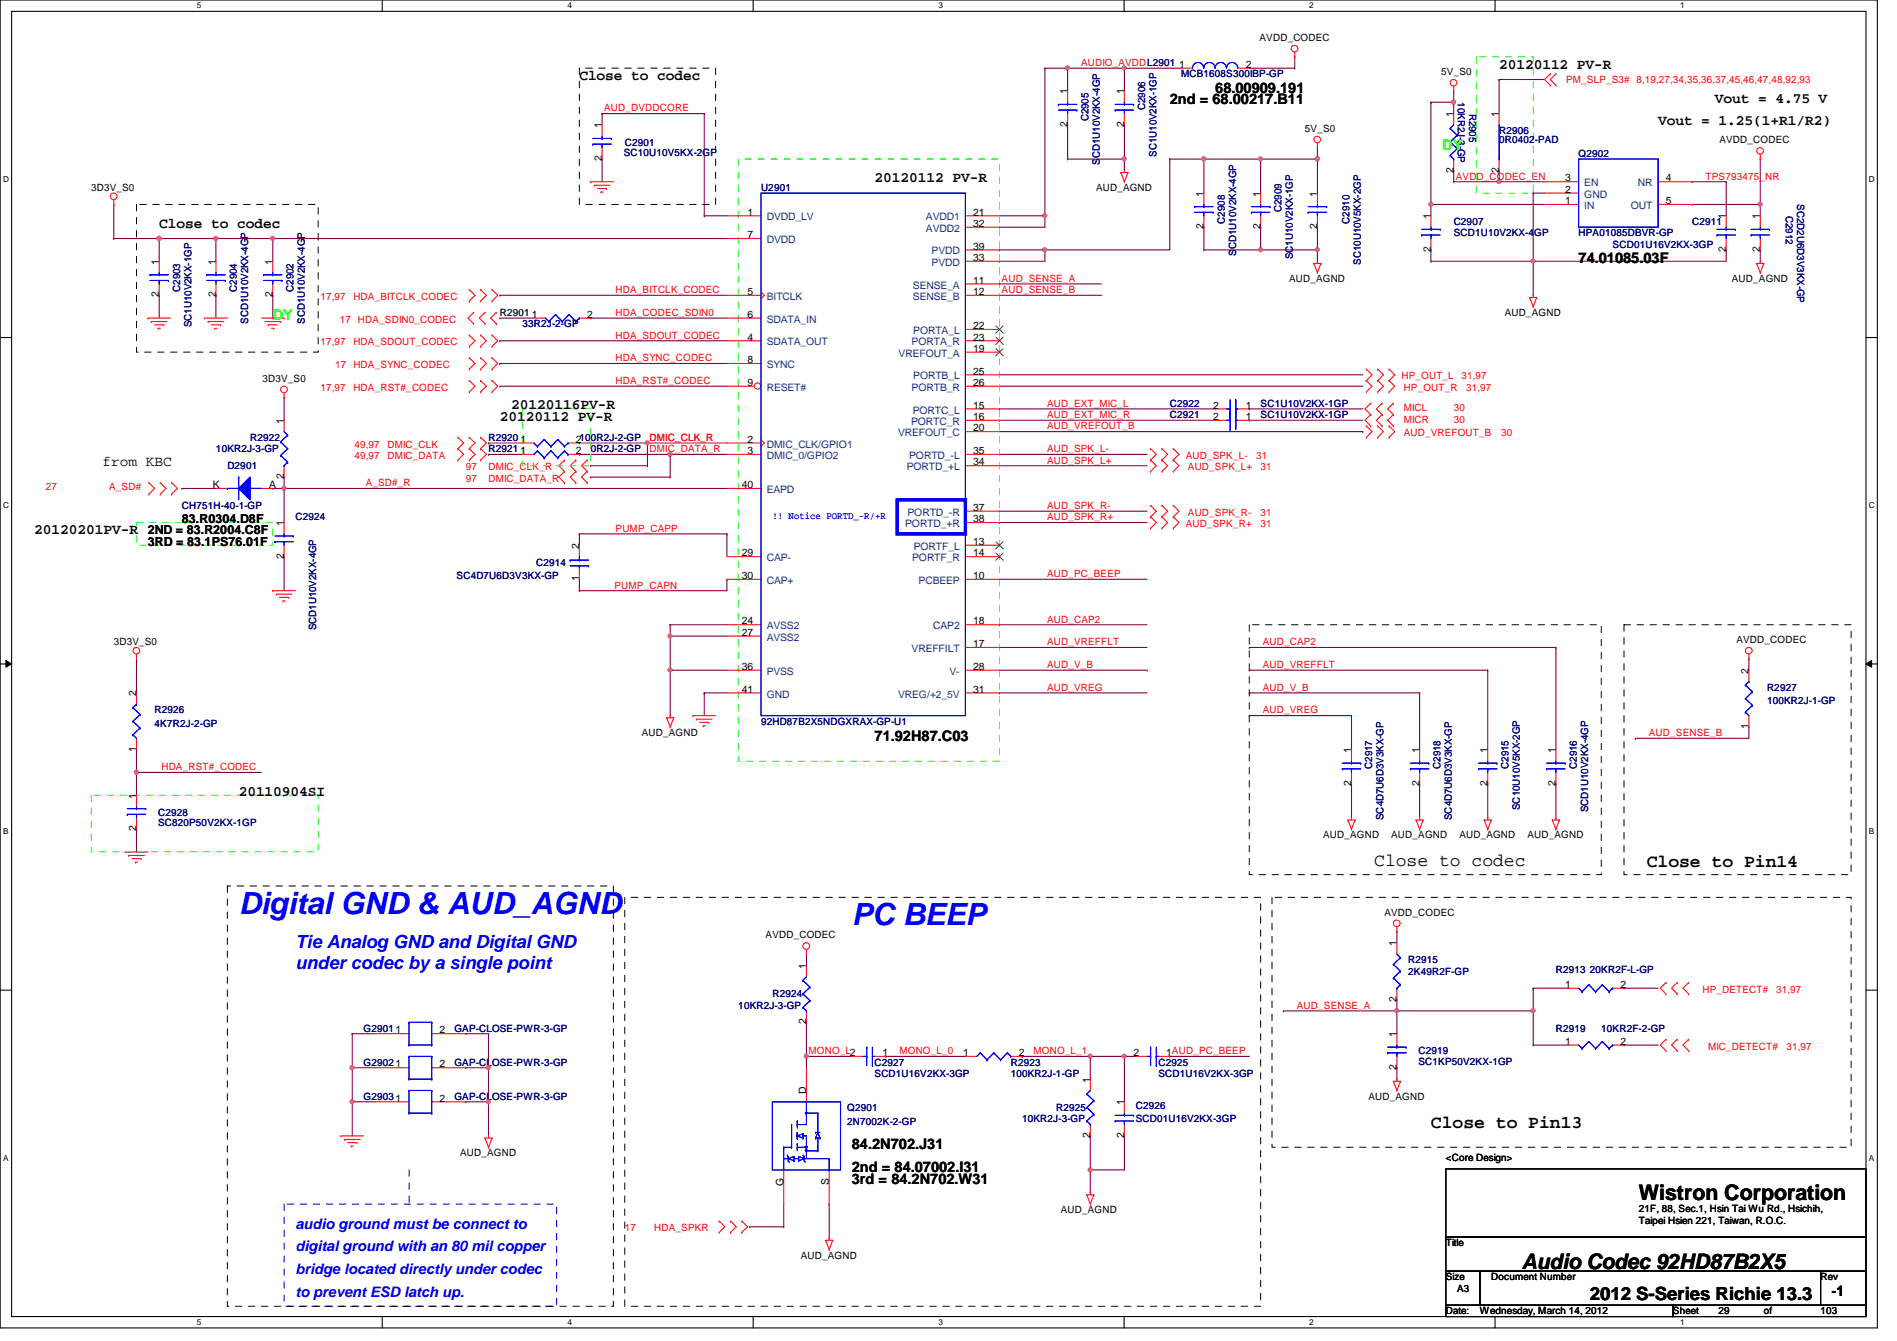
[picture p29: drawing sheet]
<svg xmlns="http://www.w3.org/2000/svg" width="297mm" height="210mm" viewBox="0 0 297 210" stroke-linecap="round" stroke-linejoin="round" font-family="sans-serif">
<defs><g id="words">
<g font-size="4.8" fill="#00f">
<text x="37.4" y="143.1">Digital GND &amp; AUD_AGND</text>
<text x="133.4" y="144.9">PC BEEP</text>
</g>
<g font-size="3.3">
<text x="256.6" y="187.9">Wistron Corporation</text>
<text x="238.3" y="198.6">Audio Codec 92HD87B2X5</text>
</g>
<g font-size="2.8">
<text x="215.2" y="135.6">Close to codec</text>
<text x="257.8" y="135.7">Close to Pin14</text>
<text x="224.1" y="176.6">Close to Pin13</text>
<text x="249" y="203.5">2012 S-Series Richie 13.3</text>
</g>
<g font-size="2.8" fill="#00f">
<text x="46.3" y="148.4">Tie Analog GND and Digital GND</text>
<text x="46.3" y="151.7">under codec by a single point</text>
</g>
<g font-size="2.3">
<text x="234.7" y="10.8">20120112 PV-R</text>
<text x="90.7" y="12.5">Close to codec</text>
<text x="183.2" y="16.3">2nd = 68.00217.B11</text>
<text x="190.3" y="14.6">68.00909.191</text>
<text x="268.5" y="16.1">Vout = 4.75 V</text>
<text x="259.6" y="19.6">Vout = 1.25(1+R1/R2)</text>
<text x="136.9" y="28.5">20120112 PV-R</text>
<text x="24.9" y="35.6">Close to codec</text>
<text x="247.2" y="41.2">74.01085.03F</text>
<text x="78.3" y="65.9">20120112 PV-R</text>
<text x="80" y="64.1">20120116PV-R</text>
<text x="16" y="73">from KBC</text>
<text x="5.4" y="83.7">20120201PV-R</text>
<text x="136.9" y="115.9">71.92H87.C03</text>
<text x="37.4" y="124.5">20110904SI</text>
<text x="133.4" y="179.9">84.2N702.J31</text>
<text x="133.4" y="183.5">2nd = 84.07002.I31</text>
<text x="133.4" y="185.3">3rd = 84.2N702.W31</text>
<text x="286.8" y="202.9">-1</text>
</g>
<g font-size="2.3" fill="#0f0">
<text x="225.8" y="23.5">DY</text>
<text x="42.7" y="50.1">DY</text>
</g>
<g font-size="2.3" fill="#00f">
<text x="46.3" y="195.9">digital ground with an 80 mil copper</text>
<text x="46.3" y="192.3">audio ground must be connect to</text>
<text x="46.3" y="199.4">bridge located directly under codec</text>
<text x="46.3" y="203">to prevent ESD latch up.</text>
</g>
<g font-size="1.9">
<text x="23.2" y="83.6">2ND = 83.R2004.C8F</text>
<text x="28.5" y="81.8">83.R0304.D8F</text>
<text x="23.2" y="85.4">3RD = 83.1PS76.01F</text>
</g>
<g font-size="1.6" fill="#f00">
<text x="169.3" y="10.3">AUDIO_AVDDL2901</text>
<text x="94.6" y="17.4">AUD_DVDDCORE</text>
<text x="245.2" y="13">PM_SLP_S3# 8,19,27,34,35,36,37,45,46,47,48,92,93</text>
<text x="228" y="28.1">AVDD_CODEC_EN</text>
<text x="267.1" y="28.1">TPS793475_NR</text>
<text x="50.2" y="46.9">17,97</text>
<text x="55.3" y="46.9">HDA_BITCLK_CODEC</text>
<text x="96.4" y="45.9">HDA_BITCLK_CODEC</text>
<text x="156.8" y="44.1">AUD_SENSE_A</text>
<text x="156.8" y="45.9">AUD_SENSE_B</text>
<text x="53.2" y="50.5">17 HDA_SDIN0_CODEC</text>
<text x="96.4" y="49.4">HDA_CODEC_SDIN0</text>
<text x="96.4" y="53">HDA_SDOUT_CODEC</text>
<text x="50.2" y="54.1">17,97</text>
<text x="52.5" y="57.6">17 HDA_SYNC_CODEC</text>
<text x="55.3" y="54.1">HDA_SDOUT_CODEC</text>
<text x="96.4" y="56.6">HDA_SYNC_CODEC</text>
<text x="219.5" y="59.4">HP_OUT_L</text>
<text x="228.9" y="59.4">31,97</text>
<text x="50.2" y="61.2">17,97</text>
<text x="55.3" y="61.2">HDA_RST#_CODEC</text>
<text x="96.4" y="60.1">HDA_RST#_CODEC</text>
<text x="164" y="65.4">AUD_EXT_MIC_R</text>
<text x="164" y="63.7">AUD_EXT_MIC_L</text>
<text x="219.8" y="64.4">MICL</text>
<text x="219.8" y="61.2">HP_OUT_R</text>
<text x="227.6" y="64.4">30</text>
<text x="229.6" y="61.2">31,97</text>
<text x="55.5" y="70.1">49,97</text>
<text x="55.5" y="71.8">49,97</text>
<text x="60.7" y="70.1">DMIC_CLK</text>
<text x="60.7" y="71.8">DMIC_DATA</text>
<text x="101.7" y="69">DMIC_CLK_R</text>
<text x="101.7" y="70.8">DMIC_DATA_R</text>
<text x="164" y="70.8">AUD_SPK_L-</text>
<text x="164" y="67.2">AUD_VREFOUT_B</text>
<text x="185.7" y="71.8">AUD_SPK_L-</text>
<text x="196.7" y="71.8">31</text>
<text x="219.8" y="66.2">MICR</text>
<text x="219.8" y="68.3">AUD_VREFOUT_B</text>
<text x="227.6" y="66.2">30</text>
<text x="235.1" y="68.3">30</text>
<text x="7.2" y="76.7">27</text>
<text x="17.1" y="76.7">A_SD#</text>
<text x="57.3" y="76.1">A_SD#_R</text>
<text x="72.9" y="73.6">97</text>
<text x="72.9" y="75.4">97</text>
<text x="76.5" y="73.6">DMIC_CLK_R</text>
<text x="76.5" y="75.4">DMIC_DATA_R</text>
<text x="164" y="72.6">AUD_SPK_L+</text>
<text x="186" y="73.6">AUD_SPK_L+</text>
<text x="197.4" y="73.6">31</text>
<text x="96.4" y="83.2">PUMP_CAPP</text>
<text x="164" y="81.4">AUD_SPK_R+</text>
<text x="164" y="79.7">AUD_SPK_R-</text>
<text x="185.7" y="82.5">AUD_SPK_R+</text>
<text x="186" y="80.7">AUD_SPK_R-</text>
<text x="197.4" y="80.7">31</text>
<text x="197.4" y="82.5">31</text>
<text x="96.2" y="92.1">PUMP_CAPN</text>
<text x="164" y="90.3">AUD_PC_BEEP</text>
<text x="164" y="101">AUD_VREFFLT</text>
<text x="164" y="97.5">AUD_CAP2</text>
<text x="197.7" y="101">AUD_CAP2</text>
<text x="164" y="104.6">AUD_V_B</text>
<text x="197.7" y="104.6">AUD_VREFFLT</text>
<text x="164" y="108.1">AUD_VREG</text>
<text x="197.7" y="108.1">AUD_V_B</text>
<text x="197.7" y="111.7">AUD_VREG</text>
<text x="258.2" y="115.2">AUD_SENSE_B</text>
<text x="25.3" y="120.6">HDA_RST#_CODEC</text>
<text x="266.6" y="155.4">HP_DETECT#</text>
<text x="278.1" y="155.4">31,97</text>
<text x="203.1" y="157.9">AUD_SENSE_A</text>
<text x="126.6" y="165">MONO_L2</text>
<text x="140.8" y="165">MONO_L_0</text>
<text x="161.8" y="165">MONO_L_1</text>
<text x="267.5" y="164.3">MIC_DETECT#</text>
<text x="279.7" y="164.3">31,97</text>
<text x="97.8" y="192.7">17</text>
<text x="102.4" y="192.7">HDA_SPKR</text>
</g>
<g font-size="1.6">
<text x="184.6" y="10.6">1</text>
<text x="195.1" y="10.6">2</text>
<text x="197.2" y="6.4">AVDD_CODEC</text>
<text x="225.7" y="11.8">5V_S0</text>
<text x="167.1" y="14.8" transform="rotate(-90 167.1 14.8)">1</text>
<text x="176" y="14.8" transform="rotate(-90 176 14.8)">1</text>
<text x="94.2" y="20.1" transform="rotate(-90 94.2 20.1)">1</text>
<text x="167.1" y="19.9" transform="rotate(-90 167.1 19.9)">2</text>
<text x="176" y="19.9" transform="rotate(-90 176 19.9)">2</text>
<text x="204.3" y="20.7">5V_S0</text>
<text x="227.6" y="18.3" transform="rotate(-90 227.6 18.3)">1</text>
<text x="234.7" y="18.3" transform="rotate(-90 234.7 18.3)">1</text>
<text x="269.2" y="22.4">AVDD_CODEC</text>
<text x="14.3" y="29.9">3D3V_S0</text>
<text x="94.2" y="25.2" transform="rotate(-90 94.2 25.2)">2</text>
<text x="171.6" y="29.9">AUD_AGND</text>
<text x="227.6" y="27" transform="rotate(-90 227.6 27)">2</text>
<text x="234.7" y="27" transform="rotate(-90 234.7 27)">2</text>
<text x="245.1" y="28.4">3</text>
<text x="260.9" y="28.4">4</text>
<text x="117" y="33.7">1</text>
<text x="152.4" y="33.7">21</text>
<text x="152.4" y="35.5">32</text>
<text x="188.5" y="35.9" transform="rotate(-90 188.5 35.9)">2</text>
<text x="188.5" y="30.8" transform="rotate(-90 188.5 30.8)">1</text>
<text x="197.4" y="35.9" transform="rotate(-90 197.4 35.9)">2</text>
<text x="197.4" y="30.8" transform="rotate(-90 197.4 30.8)">1</text>
<text x="206.2" y="35.9" transform="rotate(-90 206.2 35.9)">2</text>
<text x="206.2" y="30.8" transform="rotate(-90 206.2 30.8)">1</text>
<text x="224" y="34.3" transform="rotate(-90 224 34.3)">1</text>
<text x="245.1" y="32">1</text>
<text x="245.1" y="30.2">2</text>
<text x="260.9" y="32">5</text>
<text x="270.3" y="34.3" transform="rotate(-90 270.3 34.3)">1</text>
<text x="275.6" y="34.3" transform="rotate(-90 275.6 34.3)">1</text>
<text x="24.9" y="41.4" transform="rotate(-90 24.9 41.4)">1</text>
<text x="33.8" y="41.4" transform="rotate(-90 33.8 41.4)">1</text>
<text x="42.7" y="41.4" transform="rotate(-90 42.7 41.4)">1</text>
<text x="117" y="37.3">7</text>
<text x="152.4" y="40.9">33</text>
<text x="152.4" y="39.1">39</text>
<text x="224" y="39.5" transform="rotate(-90 224 39.5)">2</text>
<text x="270.3" y="39.5" transform="rotate(-90 270.3 39.5)">2</text>
<text x="275.6" y="39.5" transform="rotate(-90 275.6 39.5)">2</text>
<text x="24.9" y="46.6" transform="rotate(-90 24.9 46.6)">2</text>
<text x="33.8" y="46.6" transform="rotate(-90 33.8 46.6)">2</text>
<text x="42.7" y="46.6" transform="rotate(-90 42.7 46.6)">2</text>
<text x="117" y="46.2">5</text>
<text x="152.4" y="44.4">11</text>
<text x="152.4" y="46.2">12</text>
<text x="201.8" y="44.1">AUD_AGND</text>
<text x="271.2" y="44.1">AUD_AGND</text>
<text x="83.3" y="49.7">1</text>
<text x="91.9" y="49.7">2</text>
<text x="117" y="53.3">4</text>
<text x="117" y="49.7">6</text>
<text x="152.4" y="51.5">22</text>
<text x="152.4" y="53.3">23</text>
<text x="235.6" y="49.4">AUD_AGND</text>
<text x="41.1" y="59.8">3D3V_S0</text>
<text x="117" y="56.9">8</text>
<text x="152.4" y="55.1">19</text>
<text x="152.4" y="58.6">25</text>
<text x="117" y="60.4">9</text>
<text x="152.4" y="64">15</text>
<text x="152.4" y="65.7">16</text>
<text x="152.4" y="60.4">26</text>
<text x="189.9" y="64">2</text>
<text x="189.9" y="65.7">2</text>
<text x="195.1" y="64">1</text>
<text x="195.1" y="65.7">1</text>
<text x="44.4" y="66.3" transform="rotate(-90 44.4 66.3)">1</text>
<text x="81.5" y="71.1">1</text>
<text x="81.5" y="69.3">1</text>
<text x="90.2" y="71.1">2</text>
<text x="90.2" y="69.3">2100R2J-2-GP</text>
<text x="117" y="69.3">2</text>
<text x="117" y="71.1">3</text>
<text x="152.4" y="67.5">20</text>
<text x="152.4" y="71.1">35</text>
<text x="33.3" y="76.4">K</text>
<text x="42.2" y="76.4">A</text>
<text x="44.4" y="75" transform="rotate(-90 44.4 75)">2</text>
<text x="116.2" y="76.4">40</text>
<text x="152.4" y="72.9">34</text>
<text x="44.4" y="82.3" transform="rotate(-90 44.4 82.3)">1</text>
<text x="152.4" y="80">37</text>
<text x="152.4" y="81.7">38</text>
<text x="44.4" y="87.5" transform="rotate(-90 44.4 87.5)">2</text>
<text x="90.7" y="85.9" transform="rotate(-90 90.7 85.9)">2</text>
<text x="116.2" y="87.1">29</text>
<text x="152.4" y="85.3">13</text>
<text x="152.4" y="87.1">14</text>
<text x="90.7" y="91" transform="rotate(-90 90.7 91)">1</text>
<text x="116.2" y="90.6">30</text>
<text x="152.4" y="90.6">10</text>
<text x="17.8" y="101">3D3V_S0</text>
<text x="116.2" y="97.7">24</text>
<text x="116.2" y="99.5">27</text>
<text x="152.4" y="101.3">17</text>
<text x="152.4" y="97.7">18</text>
<text x="271.9" y="100.7">AVDD_CODEC</text>
<text x="116.2" y="104.9">36</text>
<text x="152.4" y="104.9">28</text>
<text x="273.8" y="105.5" transform="rotate(-90 273.8 105.5)">2</text>
<text x="21.3" y="109" transform="rotate(-90 21.3 109)">2</text>
<text x="116.2" y="108.4">41</text>
<text x="152.4" y="108.4">31</text>
<text x="21.3" y="117.7" transform="rotate(-90 21.3 117.7)">1</text>
<text x="100.5" y="115.2">AUD_AGND</text>
<text x="211.6" y="117.9" transform="rotate(-90 211.6 117.9)">1</text>
<text x="222.2" y="117.9" transform="rotate(-90 222.2 117.9)">1</text>
<text x="232.9" y="117.9" transform="rotate(-90 232.9 117.9)">1</text>
<text x="243.6" y="117.9" transform="rotate(-90 243.6 117.9)">1</text>
<text x="273.8" y="114.1" transform="rotate(-90 273.8 114.1)">1</text>
<text x="21.3" y="125" transform="rotate(-90 21.3 125)">1</text>
<text x="211.6" y="123" transform="rotate(-90 211.6 123)">2</text>
<text x="222.2" y="123" transform="rotate(-90 222.2 123)">2</text>
<text x="232.9" y="123" transform="rotate(-90 232.9 123)">2</text>
<text x="243.6" y="123" transform="rotate(-90 243.6 123)">2</text>
<text x="21.3" y="130.1" transform="rotate(-90 21.3 130.1)">2</text>
<text x="207.2" y="131.2">AUD_AGND</text>
<text x="217.8" y="131.2">AUD_AGND</text>
<text x="228.5" y="131.2">AUD_AGND</text>
<text x="239.2" y="131.2">AUD_AGND</text>
<text x="216.8" y="143.3">AVDD_CODEC</text>
<text x="119.9" y="146.9">AVDD_CODEC</text>
<text x="218.7" y="148.1" transform="rotate(-90 218.7 148.1)">1</text>
<text x="126.2" y="151.7" transform="rotate(-90 126.2 151.7)">1</text>
<text x="245.1" y="154.6">1</text>
<text x="253.7" y="154.6">2</text>
<text x="68.8" y="161.8">2</text>
<text x="126.2" y="160.4" transform="rotate(-90 126.2 160.4)">2</text>
<text x="218.7" y="156.8" transform="rotate(-90 218.7 156.8)">2</text>
<text x="68.8" y="167.1">2</text>
<text x="138.2" y="165.3">1</text>
<text x="150.8" y="165.3">1</text>
<text x="159.5" y="165.3">2</text>
<text x="177.5" y="165.3">2</text>
<text x="182.6" y="165.3">1AUD_PC_BEEP</text>
<text x="218.7" y="167.5" transform="rotate(-90 218.7 167.5)">2</text>
<text x="218.7" y="162.3" transform="rotate(-90 218.7 162.3)">1</text>
<text x="245.1" y="163.5">1</text>
<text x="253.7" y="163.5">2</text>
<text x="68.8" y="172.4">2</text>
<text x="126.2" y="171.2" transform="rotate(-90 126.2 171.2)">D</text>
<text x="170.7" y="169.5" transform="rotate(-90 170.7 169.5)">1</text>
<text x="176" y="173" transform="rotate(-90 176 173)">1</text>
<text x="214.3" y="172.1">AUD_AGND</text>
<text x="170.7" y="178.1" transform="rotate(-90 170.7 178.1)">2</text>
<text x="176" y="178.1" transform="rotate(-90 176 178.1)">2</text>
<text x="72" y="181">AUD_AGND</text>
<text x="122.7" y="185.6" transform="rotate(-90 122.7 185.6)">G</text>
<text x="129.8" y="185.5" transform="rotate(-90 129.8 185.5)">S</text>
<text x="226.4" y="181.7">&lt;Core Design&gt;</text>
<text x="166.1" y="189.9">AUD_AGND</text>
<text x="256.6" y="189.7">21F, 88, Sec.1, Hsin Tai Wu Rd., Hsichih,</text>
<text x="256.6" y="191.6">Taipei Hsien 221, Taiwan, R.O.C.</text>
<text x="125.4" y="197">AUD_AGND</text>
<text x="226.4" y="195.1">Title</text>
<text x="226.4" y="200.4">Size</text>
<text x="228.2" y="202.2">A3</text>
<text x="233.5" y="200.4">Document Number</text>
<text x="285.1" y="200.4">Rev</text>
<text x="226.4" y="205.7">Date:</text>
<text x="231.7" y="205.7">Wednesday, March 14, 2012</text>
<text x="262" y="205.7">Sheet</text>
<text x="269.1" y="205.7">29</text>
<text x="276.2" y="205.7">of</text>
<text x="285.1" y="205.7">103</text>
</g>
<g font-size="1.6" fill="#000080">
<text x="179.3" y="17.2" transform="rotate(-90 179.3 17.2)">C2906</text>
<text x="185" y="12.1">MCB1608S300IBP-GP</text>
<text x="228.3" y="16" transform="rotate(90 228.3 16)">10KR2J-3-GP</text>
<text x="230" y="17.8" transform="rotate(90 230 17.8)">R2905</text>
<text x="97.8" y="22.8">C2901</text>
<text x="170.4" y="19" transform="rotate(-90 170.4 19)">C2905</text>
<text x="234.7" y="21">R2906</text>
<text x="234.7" y="22.4">0R0402-PAD</text>
<text x="97.7" y="24.4">SC10U10V5KX-2GP</text>
<text x="119.2" y="29.9">U2901</text>
<text x="172.2" y="25.8" transform="rotate(-90 172.2 25.8)">SCD1U10V2KX-4GP</text>
<text x="181.1" y="24.6" transform="rotate(-90 181.1 24.6)">SC1U10V2KX-1GP</text>
<text x="247.2" y="24.6">Q2902</text>
<text x="191.8" y="35" transform="rotate(-90 191.8 35)">C2908</text>
<text x="200.7" y="33.2" transform="rotate(-90 200.7 33.2)">C2909</text>
<text x="211.3" y="35" transform="rotate(-90 211.3 35)">C2910</text>
<text x="227.6" y="35.2">C2907</text>
<text x="265" y="35.2">C2911</text>
<text x="279.7" y="33.8" transform="rotate(90 279.7 33.8)">C2912</text>
<text x="281.4" y="32" transform="rotate(90 281.4 32)">SC2D2U6D3V3KX-GP</text>
<text x="193.5" y="40" transform="rotate(-90 193.5 40)">SCD1U10V2KX-4GP</text>
<text x="202.4" y="40.6" transform="rotate(-90 202.4 40.6)">SC1U10V2KX-1GP</text>
<text x="213.1" y="41.4" transform="rotate(-90 213.1 41.4)">SC10U10V5KX-2GP</text>
<text x="227.6" y="37">SCD1U10V2KX-4GP</text>
<text x="247.2" y="37">HPA01085DBVR-GP</text>
<text x="252.5" y="38.8">SCD01U16V2KX-3GP</text>
<text x="28.2" y="45.7" transform="rotate(-90 28.2 45.7)">C2903</text>
<text x="37.1" y="45.7" transform="rotate(-90 37.1 45.7)">C2904</text>
<text x="46" y="45.7" transform="rotate(-90 46 45.7)">C2902</text>
<text x="30" y="51.2" transform="rotate(-90 30 51.2)">SC1U10V2KX-1GP</text>
<text x="38.9" y="50.7" transform="rotate(-90 38.9 50.7)">SCD1U10V2KX-4GP</text>
<text x="47.7" y="50.7" transform="rotate(-90 47.7 50.7)">SCD1U10V2KX-4GP</text>
<text x="81.8" y="51.2">33R2J-2-GP</text>
<text x="183.2" y="63.7">C2922</text>
<text x="183.2" y="65.4">C2921</text>
<text x="197.4" y="63.7">SC1U10V2KX-1GP</text>
<text x="197.4" y="65.4">SC1U10V2KX-1GP</text>
<text x="33.8" y="70.8">10KR2J-3-GP</text>
<text x="39.2" y="69">R2922</text>
<text x="76.5" y="70.8">R2921</text>
<text x="76.5" y="69">R2920</text>
<text x="92.5" y="70.8">0R2J-2-GP</text>
<text x="35.6" y="73.4">D2901</text>
<text x="28.5" y="79.7">CH751H-40-1-GP</text>
<text x="46.3" y="81.4">C2924</text>
<text x="83.9" y="88.6">C2914</text>
<text x="71.5" y="90.7">SC4D7U6D3V3KX-GP</text>
<text x="49.5" y="98.7" transform="rotate(-90 49.5 98.7)">SCD1U10V2KX-4GP</text>
<text x="24.2" y="111.7">R2926</text>
<text x="24.2" y="113.8">4K7R2J-2-GP</text>
<text x="119.2" y="113.5">92HD87B2X5NDGXRAX-GP-U1</text>
<text x="276.7" y="108.1">R2927</text>
<text x="276.7" y="110.2">100KR2J-1-GP</text>
<text x="214.9" y="120.4" transform="rotate(-90 214.9 120.4)">C2917</text>
<text x="225.5" y="120.4" transform="rotate(-90 225.5 120.4)">C2918</text>
<text x="236.2" y="120.4" transform="rotate(-90 236.2 120.4)">C2915</text>
<text x="246.9" y="120.4" transform="rotate(-90 246.9 120.4)">C2916</text>
<text x="24.8" y="127.7">C2928</text>
<text x="24.8" y="129.3">SC820P50V2KX-1GP</text>
<text x="216.7" y="128.4" transform="rotate(-90 216.7 128.4)">SC4D7U6D3V3KX-GP</text>
<text x="227.3" y="128.4" transform="rotate(-90 227.3 128.4)">SC4D7U6D3V3KX-GP</text>
<text x="238" y="126.8" transform="rotate(-90 238 126.8)">SC10U10V5KX-2GP</text>
<text x="248.7" y="127.1" transform="rotate(-90 248.7 127.1)">SCD1U10V2KX-4GP</text>
<text x="220.5" y="150.8">R2915</text>
<text x="220.5" y="152.6">2K49R2F-GP</text>
<text x="243.6" y="152.2">R2913 20KR2F-L-GP</text>
<text x="56.9" y="161.5">G29011</text>
<text x="71.2" y="161.5">GAP-CLOSE-PWR-3-GP</text>
<text x="115.6" y="157.9">10KR2J-3-GP</text>
<text x="120.9" y="156.1">R2924</text>
<text x="243.6" y="161.5">R2919</text>
<text x="250.7" y="161.5">10KR2F-2-GP</text>
<text x="56.9" y="166.8">G29021</text>
<text x="71.2" y="166.8">GAP-CLOSE-PWR-3-GP</text>
<text x="136.9" y="166.8">C2927</text>
<text x="158.3" y="166.8">R2923</text>
<text x="181.4" y="166.8">C2925</text>
<text x="222.1" y="165">C2919</text>
<text x="222.1" y="166.6">SC1KP50V2KX-1GP</text>
<text x="56.9" y="172.1">G29031</text>
<text x="71.2" y="172.1">GAP-CLOSE-PWR-3-GP</text>
<text x="132.7" y="173.9">Q2901</text>
<text x="136.9" y="168.6">SCD1U16V2KX-3GP</text>
<text x="158.3" y="168.6">100KR2J-1-GP</text>
<text x="165.4" y="173.9">R2925</text>
<text x="177.8" y="173.6">C2926</text>
<text x="181.4" y="168.6">SCD1U16V2KX-3GP</text>
<text x="132.7" y="176">2N7002K-2-GP</text>
<text x="160.1" y="175.7">10KR2J-3-GP</text>
<text x="177.8" y="175.7">SCD01U16V2KX-3GP</text>
</g>
<g font-size="1.6" fill="#004080">
<text x="248.1" y="29.2">EN</text>
<text x="256.5" y="29.2">NR</text>
<text x="120.1" y="34.5">DVDD_LV</text>
<text x="145" y="34.5">AVDD1</text>
<text x="248.1" y="32.7">IN</text>
<text x="248.1" y="30.9">GND</text>
<text x="255.4" y="32.7">OUT</text>
<text x="120.1" y="38.1">DVDD</text>
<text x="145" y="36.3">AVDD2</text>
<text x="145.9" y="41.6">PVDD</text>
<text x="145.9" y="39.8">PVDD</text>
<text x="120.1" y="46.9">BITCLK</text>
<text x="143" y="45.2">SENSE_A</text>
<text x="143" y="46.9">SENSE_B</text>
<text x="120.1" y="50.5">SDATA_IN</text>
<text x="143" y="52.3">PORTA_L</text>
<text x="120.1" y="54.1">SDATA_OUT</text>
<text x="120.1" y="57.6">SYNC</text>
<text x="140.7" y="55.8">VREFOUT_A</text>
<text x="142.7" y="54.1">PORTA_R</text>
<text x="143" y="59.4">PORTB_L</text>
<text x="120.1" y="61.2">RESET#</text>
<text x="142.7" y="61.2">PORTB_R</text>
<text x="142.9" y="64.7">PORTC_L</text>
<text x="120.1" y="70.1">DMIC_CLK/GPIO1</text>
<text x="120.1" y="71.8">DMIC_0/GPIO2</text>
<text x="140.6" y="68.3">VREFOUT_C</text>
<text x="142.4" y="71.8">PORTD_-L</text>
<text x="142.7" y="66.5">PORTC_R</text>
<text x="120.1" y="77.2">EAPD</text>
<text x="142" y="73.6">PORTD_+L</text>
<text x="141.7" y="82.5">PORTD_+R</text>
<text x="142.1" y="80.7">PORTD_-R</text>
<text x="120.1" y="87.8">CAP-</text>
<text x="142.8" y="87.8">PORTF_R</text>
<text x="143.1" y="86.1">PORTF_L</text>
<text x="120.1" y="91.4">CAP+</text>
<text x="143.8" y="91.4">PCBEEP</text>
<text x="120.1" y="98.5">AVSS2</text>
<text x="120.1" y="100.3">AVSS2</text>
<text x="146.1" y="98.5">CAP2</text>
<text x="120.1" y="105.6">PVSS</text>
<text x="142.7" y="102.1">VREFFILT</text>
<text x="148.7" y="105.6">V-</text>
<text x="120.1" y="109.2">GND</text>
<text x="140.6" y="109.2">VREG/+2_5V</text>
</g>
<text font-size="1.6" fill="#004040" x="78.3" y="49.4">R2901</text>
<text font-size="1.6" fill="#00f" x="120.9" y="81.2">!! Notice PORTD_-R/+R</text>
<g font-size="1.3">
<text x="30.8" y="1.3">5</text>
<text x="88.9" y="1.3">4</text>
<text x="146.9" y="1.3">3</text>
<text x="205" y="1.3">2</text>
<text x="263.1" y="1.3">1</text>
<text x=".5" y="28.4">D</text>
<text x="292.6" y="28.4">D</text>
<text x=".5" y="79.5">C</text>
<text x="292.6" y="79.5">C</text>
<text x=".5" y="130.6">B</text>
<text x="292.6" y="130.6">B</text>
<text x=".5" y="181.7">A</text>
<text x="292.6" y="181.7">A</text>
<text x="30.8" y="207.4">5</text>
<text x="88.9" y="207.4">4</text>
<text x="146.9" y="207.4">3</text>
<text x="205" y="207.4">2</text>
<text x="263.1" y="207.4">1</text>
</g>
</g></defs>
<path d="M0 0h294v207.9h-294zM1.8 1.8h290.4v204.3h-290.4z" fill="none" stroke="#000" stroke-width=".17"/>
<g fill="#fff">
<path d="M30.8 .2h.7v1.4h-.7z"/>
<path d="M30.8 206.2h.7v1.4h-.7z"/>
</g>
<path d="M59.9 0v1.8M59.9 206.1v1.8" fill="none" stroke="#000" stroke-width=".17"/>
<g fill="#fff">
<path d="M88.9 .2h.6v1.4h-.6z"/>
<path d="M88.9 206.2h.6v1.4h-.6z"/>
</g>
<path d="M117.9 0v1.8M117.9 206.1v1.8" fill="none" stroke="#000" stroke-width=".17"/>
<g fill="#fff">
<path d="M146.9 .2h.7v1.4h-.7z"/>
<path d="M146.9 206.2h.7v1.4h-.7z"/>
</g>
<path d="M176 0v1.8M176 206.1v1.8" fill="none" stroke="#000" stroke-width=".17"/>
<g fill="#fff">
<path d="M205 .2h.7v1.4h-.7z"/>
<path d="M205 206.2h.7v1.4h-.7z"/>
</g>
<path d="M234.1 0v1.8M234.1 206.1v1.8" fill="none" stroke="#000" stroke-width=".17"/>
<g fill="#fff">
<path d="M263.1 .2h.7v1.4h-.7z"/>
<path d="M263.1 206.2h.7v1.4h-.7z"/>
<path d="M.5 27.3h.9v1.4h-.9z"/>
<path d="M292.6 27.3h.9v1.4h-.9z"/>
<path d="M.5 78.4h.9v1.4h-.9z"/>
<path d="M292.6 78.4h.9v1.4h-.9z"/>
</g>
<path d="M0 52.8h1.8M292.2 52.8h1.8" fill="none" stroke="#000" stroke-width=".17"/>
<g fill="#fff">
<path d="M.5 129.5h.8v1.4h-.8z"/>
<path d="M292.6 129.5h.9v1.4h-.9z"/>
</g>
<path d="M0 103.9h1.8M292.2 103.9h1.8" fill="none" stroke="#000" stroke-width=".17"/>
<path d="M.9 103.4l.9 .5-.9 .5zM292.2 103.9l.9-.5v1z" fill="#000"/>
<path d="M.9 103.4l.9 .5-.9 .5zM292.2 103.9l.9-.5v1z" fill="none" stroke="#000" stroke-width=".16"/>
<g fill="#fff">
<path d="M.5 180.5h.8v1.4h-.8z"/>
<path d="M292.6 180.5h.9v1.4h-.9z"/>
</g>
<path d="M0 155h1.8M292.2 155h1.8" fill="none" stroke="#000" stroke-width=".17"/>
<g fill="none" stroke="#800040" stroke-width=".17">
<path d="M94.3 17.8h.1M94.3 17.8h16M94.3 17.8v1.8M110.3 17.8h.1M110.3 17.8v16M42.7 37.3h.1M42.7 37.3h71.1M94.3 24.9h.1M94.3 24.9v3.5M110.3 33.8h.1M110.3 33.8h3.5M156.5 101.3h.1"/>
<path d="M156.5 101.3h23.1"/>
</g>
<circle cx="42.7" cy="37.3" r=".32" fill="#f0f"/>
<circle cx="42.7" cy="37.3" r=".32" fill="none" stroke="#f0f" stroke-width=".17"/>
<path d="M17.8 37.3h.1M17.8 37.3h7.1M24.9 37.3h.1M24.9 37.3v3.6M33.8 37.3h.1M33.8 37.3v3.6" fill="none" stroke="#800040" stroke-width=".17"/>
<circle cx="24.9" cy="37.3" r=".32" fill="#f0f"/>
<circle cx="24.9" cy="37.3" r=".32" fill="none" stroke="#f0f" stroke-width=".17"/>
<path d="M17.8 32h.1M17.8 32v5.3M24.9 37.3h.1M24.9 37.3h8.9M24.9 46.2h.1M24.9 46.2v3.6M33.8 46.2h.1M33.8 46.2v3.6" fill="none" stroke="#800040" stroke-width=".17"/>
<circle cx="24.9" cy="37.3" r=".32" fill="#f0f"/>
<circle cx="24.9" cy="37.3" r=".32" fill="none" stroke="#f0f" stroke-width=".17"/>
<path d="M33.8 37.3h.1M33.8 37.3h8.9M42.7 37.3h.1M42.7 37.3v3.6M42.7 46.2h.1M42.7 46.2v3.6" fill="none" stroke="#800040" stroke-width=".17"/>
<circle cx="33.8" cy="37.3" r=".32" fill="#f0f"/>
<circle cx="33.8" cy="37.3" r=".32" fill="none" stroke="#f0f" stroke-width=".17"/>
<g fill="none" stroke="#800040" stroke-width=".17">
<path d="M78.3 46.2h.1M78.3 49.8h.1M78.3 53.3h.1M78.3 56.9h.1M78.3 49.8h5.3M78.3 46.2h35.5M78.3 53.3h35.5M78.3 56.9h35.5M92.5 49.8h.1M92.5 49.8h21.3M78.3 60.5h.1M78.3 60.5h35.5"/>
<path d="M104.9 71.1h.1M104.9 71.1h8.9"/>
</g>
<circle cx="104.9" cy="71.1" r=".32" fill="#f0f"/>
<circle cx="104.9" cy="71.1" r=".32" fill="none" stroke="#f0f" stroke-width=".17"/>
<g fill="none" stroke="#800040" stroke-width=".17">
<path d="M76.5 69.3h.1M76.5 71.1h.1M76.5 69.3h5.3M76.5 71.1h5.3M90.7 90.7h.1M90.7 92.5h.1M90.7 83.6h.1M90.7 83.6v1.7M90.7 90.7v1.8M90.7 83.6h23.1M113.8 83.6h.1M113.8 90.7h.1"/>
<path d="M113.8 90.7v1.8h-23.1M113.8 83.6v3.5M104.9 104.9h.1M104.9 104.9v7.1M156.5 104.9h23.1M179.6 104.9h.1"/>
</g>
<circle cx="104.9" cy="104.9" r=".32" fill="#f0f"/>
<circle cx="104.9" cy="104.9" r=".32" fill="none" stroke="#f0f" stroke-width=".17"/>
<path d="M104.9 97.8h.1M104.9 99.6h.1M104.9 97.8h8.9M104.9 99.6h8.9M104.9 97.8v7.1M104.9 104.9h.1M104.9 104.9h8.9" fill="none" stroke="#800040" stroke-width=".17"/>
<circle cx="104.9" cy="99.5" r=".32" fill="#f0f"/>
<circle cx="104.9" cy="99.5" r=".32" fill="none" stroke="#f0f" stroke-width=".17"/>
<path d="M167.2 19.6h.1M167.2 10.7h.1M167.2 10.7v3.5M167.2 19.6v5.3M110.3 108.5h.1M110.3 108.5h3.5M110.3 108.5v3.5M156.5 108.5h.1M156.5 108.5h23.1" fill="none" stroke="#800040" stroke-width=".17"/>
<circle cx="167.1" cy="10.6" r=".32" fill="#f0f"/>
<circle cx="167.1" cy="10.6" r=".32" fill="none" stroke="#f0f" stroke-width=".17"/>
<path d="M176.1 10.7h.1M176.1 10.7v3.5M176.1 24.9h.1M176.1 24.9v1.8" fill="none" stroke="#800040" stroke-width=".17"/>
<circle cx="176" cy="24.9" r=".32" fill="#f0f"/>
<circle cx="176" cy="24.9" r=".32" fill="none" stroke="#f0f" stroke-width=".17"/>
<g fill="none" stroke="#800040" stroke-width=".17">
<path d="M163.6 33.8h.1M163.6 33.8v1.8M188.5 24.9h.1M188.5 24.9v5.3M195.6 108.5h.1M195.6 112h.1M195.6 104.9h.1M195.6 101.3h.1M195.6 108.5h26.7M195.6 112h16M195.6 104.9h37.4M195.6 101.3h48"/>
<path d="M211.6 112h.1M211.6 112v5.3M222.3 108.5h.1M222.3 108.5v8.8M233 104.9h.1M233 104.9v12.4M243.6 101.3h.1M243.6 101.3v16M211.6 122.7h.1M211.6 122.7v5.3M222.3 122.7h.1M222.3 122.7v5.3"/>
<path d="M233 122.7h.1M233 122.7v5.3M243.6 122.7h.1M243.6 122.7v5.3"/>
</g>
<circle cx="188.5" cy="24.9" r=".32" fill="#f0f"/>
<circle cx="188.5" cy="24.9" r=".32" fill="none" stroke="#f0f" stroke-width=".17"/>
<path d="M197.4 24.9h.1M197.4 24.9v5.3M206.3 39.1h.1M206.3 39.1v1.8" fill="none" stroke="#800040" stroke-width=".17"/>
<circle cx="197.4" cy="24.9" r=".32" fill="#f0f"/>
<circle cx="197.4" cy="24.9" r=".32" fill="none" stroke="#f0f" stroke-width=".17"/>
<path d="M206.3 24.9h.1M206.3 24.9v5.3" fill="none" stroke="#800040" stroke-width=".17"/>
<circle cx="206.3" cy="24.9" r=".32" fill="#f0f"/>
<circle cx="206.3" cy="24.9" r=".32" fill="none" stroke="#f0f" stroke-width=".17"/>
<path d="M197.4 39.1h.1M197.4 39.1h8.9" fill="none" stroke="#800040" stroke-width=".17"/>
<circle cx="206.3" cy="39.1" r=".32" fill="#f0f"/>
<circle cx="206.3" cy="39.1" r=".32" fill="none" stroke="#f0f" stroke-width=".17"/>
<circle cx="197.4" cy="39.1" r=".32" fill="#f0f"/>
<circle cx="197.4" cy="39.1" r=".32" fill="none" stroke="#f0f" stroke-width=".17"/>
<path d="M163.6 39.1h.1M163.6 39.1h19.6M188.5 35.6h.1M188.5 39.1h.1M188.5 35.6v3.5M197.4 35.6h.1M197.4 35.6v3.5h-8.9" fill="none" stroke="#800040" stroke-width=".17"/>
<circle cx="163.6" cy="39.1" r=".32" fill="#f0f"/>
<circle cx="163.6" cy="39.1" r=".32" fill="none" stroke="#f0f" stroke-width=".17"/>
<path d="M163.6 39.1h.1M163.6 39.1v1.8M183.2 24.9h.1M183.2 24.9v14.2M156.5 44.4h.1M156.5 44.4h16M273.9 103.1h.1M273.9 103.1v1.8M240.1 154.7h.1M240.1 154.7v3.5" fill="none" stroke="#800040" stroke-width=".17"/>
<circle cx="240" cy="158.2" r=".32" fill="#f0f"/>
<circle cx="240" cy="158.2" r=".32" fill="none" stroke="#f0f" stroke-width=".17"/>
<path d="M201 158.2h.1M201 158.2h17.7M240.1 154.7h.1M240.1 154.7h5.3" fill="none" stroke="#800040" stroke-width=".17"/>
<circle cx="218.7" cy="158.2" r=".32" fill="#f0f"/>
<circle cx="218.7" cy="158.2" r=".32" fill="none" stroke="#f0f" stroke-width=".17"/>
<g fill="none" stroke="#800040" stroke-width=".17">
<path d="M156.5 39.1h.1M156.5 39.1h7.1M156.5 58.7h.1M156.5 58.7h56.9M42.7 76.5h.1M42.7 76.5h71.1M44.5 74.7h.1M44.5 62.2h.1M44.5 76.5h.1M44.5 62.2v3.6M44.5 74.7v1.8M156.5 65.8h.1"/>
<path d="M156.5 60.5h.1M156.5 71.1h.1M156.5 65.8h33.8M156.5 60.5h56.9M156.5 71.1h23.1M195.6 65.8h.1M195.6 64h.1M195.6 65.8h17.8M195.6 64h17.8M156.5 81.8h.1M156.5 97.8h.1M156.5 81.8h23.1"/>
<path d="M156.5 97.8h23.1M256.1 115.6h.1M273.9 113.8h.1M273.9 113.8v1.8h-17.8M218.7 156.5h.1M218.7 158.2h.1M218.7 145.8h.1M218.7 145.8v1.8M218.7 156.5v5.3M218.7 158.2h21.4M240.1 158.2h.1M240.1 158.2v5.4"/>
<path d="M254.3 154.7h.1M254.3 154.7h5.3M218.7 167.1h.1M218.7 167.1v1.8M240.1 163.6h.1M240.1 163.6h5.3M254.3 163.6h.1M254.3 163.6h5.3"/>
</g>
<circle cx="44.5" cy="76.4" r=".32" fill="#f0f"/>
<circle cx="44.5" cy="76.4" r=".32" fill="none" stroke="#f0f" stroke-width=".17"/>
<path d="M28.5 76.5h.1M28.5 76.5h5.3M44.5 76.5h.1M44.5 76.5v5.3M44.5 87.1h.1M44.5 87.1v5.4M176.1 165.4h.1M176.1 165.4v7.1M117.4 192h.1M117.4 192h5.3M129.8 188.5h.1M129.8 188.5v5.3" fill="none" stroke="#800040" stroke-width=".17"/>
<circle cx="176" cy="165.3" r=".32" fill="#f0f"/>
<circle cx="176" cy="165.3" r=".32" fill="none" stroke="#f0f" stroke-width=".17"/>
<path d="M170.7 165.4h.1M170.7 165.4h5.4" fill="none" stroke="#800040" stroke-width=".17"/>
<circle cx="170.7" cy="165.3" r=".32" fill="#f0f"/>
<circle cx="170.7" cy="165.3" r=".32" fill="none" stroke="#f0f" stroke-width=".17"/>
<path d="M126.3 165.4h.1M126.3 165.4h7.1M176.1 177.8h.1M176.1 177.8v5.3" fill="none" stroke="#800040" stroke-width=".17"/>
<circle cx="126.3" cy="165.3" r=".32" fill="#f0f"/>
<circle cx="126.3" cy="165.3" r=".32" fill="none" stroke="#f0f" stroke-width=".17"/>
<path d="M126.3 160h.1M126.3 160v5.4M183.2 165.4h.1M183.2 165.4h12.4M170.7 186.7h.1M170.7 183.1h.1M170.7 183.1v3.6M170.7 183.1h5.4" fill="none" stroke="#800040" stroke-width=".17"/>
<circle cx="170.7" cy="183.1" r=".32" fill="#f0f"/>
<circle cx="170.7" cy="183.1" r=".32" fill="none" stroke="#f0f" stroke-width=".17"/>
<g fill="none" stroke="#800040" stroke-width=".17">
<path d="M21.4 129.8h.1M21.4 120.9h.1M21.4 120.9v3.6M21.4 129.8v3.5M126.3 149.4h.1M126.3 149.4v1.7M126.3 165.4h.1M126.3 165.4v1.7M138.7 165.4h.1M138.7 165.4h12.5M170.7 168.9h.1M170.7 165.4v3.5"/>
<path d="M176.1 165.4h.1M176.1 165.4h1.7"/>
</g>
<circle cx="21.4" cy="120.9" r=".32" fill="#f0f"/>
<circle cx="21.4" cy="120.9" r=".32" fill="none" stroke="#f0f" stroke-width=".17"/>
<path d="M21.4 103.1h.1M21.4 103.1v5.4M21.4 120.9h.1M21.4 120.9h19.5M72.9 161.8h.1M72.9 167.1h.1M72.9 161.8h3.6M76.5 161.8h.1M76.5 172.5h.1M76.5 161.8v5.3h-3.6M76.5 172.5v5.3" fill="none" stroke="#800040" stroke-width=".17"/>
<circle cx="76.5" cy="172.4" r=".32" fill="#f0f"/>
<circle cx="76.5" cy="172.4" r=".32" fill="none" stroke="#f0f" stroke-width=".17"/>
<path d="M55.2 161.8h.1M55.2 167.1h.1M55.2 172.5h.1M55.2 161.8h3.5M55.2 161.8v5.3M55.2 172.5v5.3M55.2 167.1h3.5M72.9 172.5h.1M72.9 172.5h3.6" fill="none" stroke="#800040" stroke-width=".17"/>
<circle cx="55.1" cy="172.4" r=".32" fill="#f0f"/>
<circle cx="55.1" cy="172.4" r=".32" fill="none" stroke="#f0f" stroke-width=".17"/>
<path d="M55.2 172.5h.1M55.2 167.1h.1M55.2 172.5h3.5M55.2 167.1v5.4" fill="none" stroke="#800040" stroke-width=".17"/>
<circle cx="55.1" cy="167.1" r=".32" fill="#f0f"/>
<circle cx="55.1" cy="167.1" r=".32" fill="none" stroke="#f0f" stroke-width=".17"/>
<path d="M76.5 167.1h.1M76.5 167.1v5.4" fill="none" stroke="#800040" stroke-width=".17"/>
<circle cx="76.5" cy="167.1" r=".32" fill="#f0f"/>
<circle cx="76.5" cy="167.1" r=".32" fill="none" stroke="#f0f" stroke-width=".17"/>
<path d="M197.4 24.9h.1M197.4 24.9h8.9M21.4 117.3h.1M21.4 117.3v3.6M122.7 192h.1M122.7 188.5v3.5" fill="none" stroke="#800040" stroke-width=".17"/>
<circle cx="206.3" cy="24.9" r=".32" fill="#f0f"/>
<circle cx="206.3" cy="24.9" r=".32" fill="none" stroke="#f0f" stroke-width=".17"/>
<path d="M163.6 10.7h.1M163.6 10.7v23.1M183.2 24.9h.1M183.2 24.9h5.3M206.3 23.1h.1M206.3 35.6h.1M206.3 23.1v1.8M206.3 35.6v3.5" fill="none" stroke="#800040" stroke-width=".17"/>
<circle cx="163.6" cy="33.8" r=".32" fill="#f0f"/>
<circle cx="163.6" cy="33.8" r=".32" fill="none" stroke="#f0f" stroke-width=".17"/>
<path d="M163.6 10.7h12.5M167.2 10.7h.1" fill="none" stroke="#800040" stroke-width=".17"/>
<circle cx="176" cy="10.6" r=".32" fill="#f0f"/>
<circle cx="176" cy="10.6" r=".32" fill="none" stroke="#f0f" stroke-width=".17"/>
<path d="M176.1 19.6h.1M176.1 19.6v5.3h-8.9M195.6 10.7h7.1M202.7 10.7h.1M202.7 8.9h.1M202.7 8.9v1.8M167.2 24.9h.1M234.7 28.4h.1M234.7 28.4h7.1" fill="none" stroke="#800040" stroke-width=".17"/>
<circle cx="234.7" cy="28.4" r=".32" fill="#f0f"/>
<circle cx="234.7" cy="28.4" r=".32" fill="none" stroke="#f0f" stroke-width=".17"/>
<g fill="none" stroke="#800040" stroke-width=".17">
<path d="M227.6 14.2h.1M227.6 14.2v1.8M234.7 12.4h.1M234.7 12.4v5.4M234.7 12.4h7.1M224.1 32h.1M224.1 39.1h.1M224.1 32v1.8M224.1 39.1v1.8M224.1 32h17.7M227.6 26.7h.1M227.6 26.7v1.7"/>
<path d="M240.1 30.2h.1M240.1 30.2v10.7M275.6 24.9h.1M275.6 24.9v7.1"/>
</g>
<circle cx="224" cy="32" r=".32" fill="#f0f"/>
<circle cx="224" cy="32" r=".32" fill="none" stroke="#f0f" stroke-width=".17"/>
<path d="M240.1 30.2h.1M240.1 30.2h1.7M275.6 32h.1M275.6 32v1.8" fill="none" stroke="#800040" stroke-width=".17"/>
<circle cx="275.6" cy="32" r=".32" fill="#f0f"/>
<circle cx="275.6" cy="32" r=".32" fill="none" stroke="#f0f" stroke-width=".17"/>
<path d="M270.3 39.1h.1M270.3 39.1v1.8h-46.2M224.1 40.9h.1M240.1 40.9h.1M240.1 40.9v5.3" fill="none" stroke="#800040" stroke-width=".17"/>
<circle cx="240" cy="40.9" r=".32" fill="#f0f"/>
<circle cx="240" cy="40.9" r=".32" fill="none" stroke="#f0f" stroke-width=".17"/>
<path d="M224.1 16h.1M224.1 16h3.5M227.6 16h.1M227.6 16v1.8M227.6 28.4h.1M234.7 26.7h.1M234.7 26.7v1.7h-7.1M270.3 28.4h.1M270.3 28.4v5.4M275.6 39.1h.1M275.6 39.1v1.8" fill="none" stroke="#800040" stroke-width=".17"/>
<circle cx="227.6" cy="16" r=".32" fill="#f0f"/>
<circle cx="227.6" cy="16" r=".32" fill="none" stroke="#f0f" stroke-width=".17"/>
<path d="M224.1 16h.1M224.1 16v16M188.5 24.9h.1M188.5 24.9h8.9" fill="none" stroke="#800040" stroke-width=".17"/>
<circle cx="188.5" cy="24.9" r=".32" fill="#f0f"/>
<circle cx="188.5" cy="24.9" r=".32" fill="none" stroke="#f0f" stroke-width=".17"/>
<g fill="none" stroke="#800040" stroke-width=".17">
<path d="M176.1 10.7h.1M176.1 10.7h8.9M90.7 69.3h.1M90.7 69.3h23.1M92.5 72.9h.1M92.5 72.9h8.9M101.4 72.9h.1M101.4 69.3h.1M101.4 69.3v3.6M160.1 165.4h.1M160.1 165.4h10.6M170.7 177.8h.1"/>
<path d="M170.7 177.8v5.3"/>
</g>
<circle cx="101.4" cy="69.3" r=".32" fill="#f0f"/>
<circle cx="101.4" cy="69.3" r=".32" fill="none" stroke="#f0f" stroke-width=".17"/>
<g fill="none" stroke="#800040" stroke-width=".17">
<path d="M156.5 35.6h.1M156.5 33.8h.1M156.5 35.6h7.1M156.5 33.8h7.1M265 32h.1M265 28.4h.1M265 32h10.6M265 28.4h5.3M156.5 46.2h.1M156.5 40.9h.1M156.5 46.2h16M156.5 40.9h7.1"/>
<path d="M90.7 71.1h.1M90.7 71.1h14.2v3.6M92.5 74.7h.1M92.5 74.7h12.4M104.9 74.7h.1M156.5 64h.1M156.5 72.9h.1M156.5 64h33.8M156.5 67.6h56.9M156.5 72.9h23.1M213.4 67.6h.1M156.5 80h.1"/>
<path d="M156.5 90.7h.1M156.5 80h23.1M156.5 90.7h23.1"/>
</g>
<g fill="none" stroke="#f00" stroke-width=".17">
<path d="M202.7 8.9h.1M202.7 8.2v.7M227.6 14.2h.1M227.6 13.5v.7M242.7 11.6h.1M242.7 13.3h.1M242.7 11.6l-.9 .8 .9 .9M243.6 13.3h.1M243.6 11.6h.1M243.6 11.6l-.9 .8 .9 .9M17.8 32h.1M17.8 31.3v.7"/>
<path d="M92.5 28.4h.1M92.5 28.4h3.6M93 29h.1M93 29h2.5M93.6 29.5h1.4M94.1 30.1h.1M94.1 30.1h.3M95 29.5h.1M175.5 27h.1M175.5 27h1.1M175.5 27l.6 1.4M176.1 26.7h.1"/>
<path d="M176.1 28.4h.1M176.1 26.7v.3M176.6 27h.1M176.6 27l-.5 1.4M188.5 30.2v1.8M188.5 33.8v1.8M206.3 23.1h.1M206.3 22.4v.7M275.6 24.9h.1M275.6 24.2v.7M275.6 33.8v1.8M275.6 37.3v1.8"/>
<path d="M23.2 49.8h.1M23.2 49.8h3.5M23.7 50.3h.1M23.7 50.3h2.5M24.2 50.8h1.5M24.8 51.4h.1M24.8 51.4h.3M25.7 50.8h.1M32 49.8h.1M32 49.8h3.6M32.6 50.3h.1M32.6 50.3h2.4"/>
<path d="M33.1 50.8h1.4M33.7 51.4h.1M33.7 51.4h.3M34.5 50.8h.1M40.9 49.8h3.6M41.5 50.3h2.4M42 50.8h.1M42 50.8h1.4M42.5 51.4h.4M42.9 51.4h.1M43.9 50.3h.1M44.5 49.8h.1"/>
<path d="M73.5 47.1h.1M73.5 45.3h.1M73.5 54.2h.1M73.5 52.5h.1M73.5 57.8h.1M73.5 56h.1M73.5 59.6h.1M73.5 45.3l.9 .9-.9 .9M73.5 52.5l.9 .8-.9 .9M73.5 56l.9 .9-.9 .9M73.5 59.6l.9 .9-.9 .8M74.2 50.7h.1"/>
<path d="M74.2 48.9h.1M74.2 48.9l-.9 .9 .9 .9M75.3 45.3h.1M75.3 47.1h.1M75.3 52.5h.1M75.3 54.2h.1M75.3 56h.1M75.3 57.8h.1M75.3 59.6h.1M75.3 45.3l.9 .9-.9 .9M75.3 52.5l.9 .8-.9 .9M75.3 56l.9 .9-.9 .9"/>
<path d="M75.3 59.6l.9 .9-.9 .8M75.9 48.9h.1M75.9 50.7h.1M75.9 48.9l-.8 .9 .8 .9M77 47.1h.1M77 45.3h.1M77 54.2h.1M77 52.5h.1M77 57.8h.1M77 56h.1M77 59.6h.1M77 45.3l.9 .9-.9 .9"/>
<path d="M77 56l.9 .9-.9 .9M77 52.5l.9 .8-.9 .9M77 59.6l.9 .9-.9 .8M77.7 50.7h.1M77.7 48.9h.1M77.7 48.9l-.9 .9 .9 .9M205.7 41.2h.1M205.7 41.2h1.1M205.7 41.2l.6 1.5M206.3 40.9h.1M206.3 42.7h.1M206.3 40.9v.3"/>
<path d="M206.8 41.2h.1M206.8 41.2l-.5 1.5M213.9 59.6h.1M213.9 57.8h.1M213.9 57.8l.9 .9-.9 .9M213.9 59.6l.9 .9-.9 .8M215.7 59.6h.1M215.7 57.8h.1M215.7 59.6l.9 .9-.9 .8M215.7 57.8l.9 .9-.9 .9M217.5 59.6h.1M217.5 57.8h.1"/>
<path d="M217.5 57.8l.9 .9-.9 .9M217.5 59.6l.9 .9-.9 .8M239.5 46.6h.1M239.5 46.6h1.1M239.5 46.6l.6 1.4M240.1 46.2h.1M240.1 48h.1M240.1 46.2v.4M240.6 46.6h.1M240.6 46.6l-.5 1.4M275.1 41.2h.1M275.1 41.2h1.1"/>
<path d="M275.1 41.2l.5 1.5M275.6 40.9h.1M275.6 42.7h.1M275.6 40.9v.3M276.2 41.2h.1M276.2 41.2l-.6 1.5M23.3 75.6h.1M23.3 77.3h.1M23.3 75.6l.9 .9-.9 .8M25.1 77.3h.1M25.1 75.6h.1M25.1 75.6l.9 .9-.9 .8"/>
<path d="M26.9 75.6h.1M26.9 77.3h.1M26.9 75.6l.9 .9-.9 .8M33.8 76.5h1.8M40.9 76.5h1.8M44.5 62.2h.1M44.5 61.5v.7M71.7 70.2h.1M71.7 68.5h.1M71.7 72h.1M71.7 70.2l.9 .9-.9 .9M71.7 68.5l.9 .8-.9 .9"/>
<path d="M73.5 61.3h.1M73.5 68.5h.1M73.5 70.2h.1M73.5 72h.1M73.5 68.5l.9 .8-.9 .9M73.5 70.2l.9 .9-.9 .9M75.3 61.3h.1M75.3 70.2h.1M75.3 68.5h.1M75.3 72h.1M75.3 70.2l.9 .9-.9 .9M75.3 68.5l.9 .8-.9 .9"/>
<path d="M77 61.3h.1M88.4 73.8h.1M88.4 72h.1M88.4 75.6h.1M88.4 72l-.9 .9 .9 .9M88.4 73.8l-.9 .9 .9 .9M90.2 72h.1M90.2 73.8h.1M90.2 75.6h.1M90.2 72l-.9 .9 .9 .9M90.2 73.8l-.9 .9 .9 .9M91.9 73.8h.1"/>
<path d="M91.9 72h.1M91.9 75.6h.1M91.9 73.8l-.8 .9 .8 .9M91.9 72l-.8 .9 .8 .9M180.2 73.8h.1M180.2 72h.1M180.2 70.2h.1M180.2 79.1h.1M180.2 70.2l.9 .9-.9 .9M180.2 72l.9 .9-.9 .9M180.2 79.1l.9 .9-.9 .9M181.9 72h.1"/>
<path d="M181.9 73.8h.1M181.9 70.2h.1M181.9 79.1h.1M181.9 72l.9 .9-.9 .9M181.9 70.2l.9 .9-.9 .9M181.9 79.1l.9 .9-.9 .9M183.7 73.8h.1M183.7 72h.1M183.7 70.2h.1M183.7 79.1h.1M183.7 70.2l.9 .9-.9 .9M183.7 72l.9 .9-.9 .9"/>
<path d="M183.7 79.1l.9 .9-.9 .9M213.9 61.3h.1M213.9 68.5h.1M213.9 66.7h.1M213.9 66.7l.9 .9-.9 .9M214.6 66.7h.1M214.6 64.9h.1M214.6 63.1h.1M214.6 64.9l-.9 .9 .9 .9M214.6 63.1l-.9 .9 .9 .9M215.7 61.3h.1M215.7 66.7h.1"/>
<path d="M215.7 68.5h.1M215.7 66.7l.9 .9-.9 .9M216.4 64.9h.1M216.4 66.7h.1M216.4 63.1h.1M216.4 64.9l-.9 .9 .9 .9M216.4 63.1l-.9 .9 .9 .9M217.5 61.3h.1M217.5 68.5h.1M217.5 66.7h.1M217.5 66.7l.9 .9-.9 .9M218.2 66.7h.1"/>
<path d="M218.2 64.9h.1M218.2 63.1h.1M218.2 63.1l-.9 .9 .9 .9M218.2 64.9l-.9 .9 .9 .9M42.7 92.5h.1M42.7 92.5h3.6M43.3 93h.1M43.3 93h2.4M43.8 93.5h1.4M44.3 94.1h.1M44.3 94.1h.4M45.2 93.5h.1"/>
<path d="M180.2 80.9h.1M180.2 82.7h.1M180.2 80.9l.9 .9-.9 .9M181.9 80.9h.1M181.9 82.7h.1M181.9 80.9l.9 .9-.9 .9M183.7 80.9h.1M183.7 82.7h.1M183.7 80.9l.9 .9-.9 .9M21.4 103.1h.1M21.4 102.4v.7M104.4 112.4h.1"/>
<path d="M104.4 112.4h1.1M104.4 112.4l.5 1.4M104.9 112h.1M104.9 113.8h.1M104.9 112v.4M105.5 112.4h.1M105.5 112.4l-.6 1.4M108.5 112h.1M108.5 112h3.6M109 112.6h.1M109 112.6h2.5M109.6 113.1h1.4"/>
<path d="M110.1 113.6h.1M110.1 113.6h.3M111 113.1h.1M211.6 117.3v1.8M273.9 103.1h.1M273.9 102.4v.7M19.6 133.3h.1M19.6 133.3h3.6M20.1 133.9h.1M20.1 133.9h2.5M20.7 134.4h1.4M21.2 135h.1"/>
<path d="M21.2 135h.3M22.1 134.4h.1M211.1 128.4h.1M211.1 128.4h1.1M211.1 128.4l.5 1.4M211.6 128h.1M211.6 129.8h.1M211.6 120.9v1.8M211.6 128v.4M212.2 128.4h.1M212.2 128.4l-.6 1.4M221.7 128.4h.1"/>
<path d="M221.7 128.4h1.1M221.7 128.4l.6 1.4M222.3 128h.1M222.3 129.8h.1M222.3 128v.4M222.8 128.4h.1M222.8 128.4l-.5 1.4M232.4 128.4h.1M232.4 128.4h1.1M232.4 128.4l.6 1.4M233 128h.1M233 129.8h.1"/>
<path d="M233 128v.4M233.5 128.4h.1M233.5 128.4l-.5 1.4M243.1 128.4h.1M243.1 128.4h1.1M243.1 128.4l.5 1.4M243.6 128h.1M243.6 129.8h.1M243.6 128v.4M244.2 128.4h.1M244.2 128.4l-.6 1.4M126.3 149.4h.1"/>
<path d="M126.3 148.6v.8M218.7 145.8h.1M218.7 145.1v.7M218.7 147.6v1.8M218.7 154.7v1.8M260.9 155.6h.1M260.9 153.8h.1M260.9 153.8l-.9 .9 .9 .9M262.6 153.8h.1M262.6 155.6h.1M262.6 153.8l-.9 .9 .9 .9M264.4 155.6h.1"/>
<path d="M264.4 153.8h.1M264.4 153.8l-.9 .9 .9 .9M53.4 177.8h.1M53.4 177.8h3.5M53.9 178.4h.1M53.9 178.4h2.5M54.4 178.9h1.5M55 179.4h.1M55 179.4h.3M55.9 178.9h.1M58.7 167.1h5.3M67.6 167.1h5.3"/>
<path d="M75.9 178.1h.1M75.9 178.1h1.1M75.9 178.1l.6 1.5M76.5 177.8h.1M76.5 179.6h.1M76.5 177.8v.3M77 178.1h.1M77 178.1l-.5 1.5M218.2 169.2h.1M218.2 169.2h1.1M218.2 169.2l.5 1.5M218.7 168.9h.1"/>
<path d="M218.7 170.7h.1M218.7 168.9v.3M219.3 169.2h.1M219.3 169.2l-.6 1.5M260.9 164.5h.1M260.9 162.7h.1M260.9 162.7l-.9 .9 .9 .9M262.6 162.7h.1M262.6 164.5h.1M262.6 162.7l-.9 .9 .9 .9M264.4 164.5h.1M264.4 162.7h.1"/>
<path d="M264.4 162.7l-.9 .9 .9 .9M112.6 192.9h.1M112.6 191.1h.1M112.6 191.1l.9 .9-.9 .9M114.4 191.1h.1M114.4 192.9h.1M114.4 191.1l.9 .9-.9 .9M116.2 192.9h.1M116.2 191.1h.1M116.2 191.1l.8 .9-.8 .9M129.3 194.1h.1M129.3 194.1h1.1"/>
<path d="M129.3 194.1l.5 1.5M129.8 193.8h.1M129.8 195.6h.1M129.8 193.8v.3M130.4 194.1h.1M130.4 194.1l-.6 1.5M170.2 187h.1M170.2 187h1.1M170.2 187l.5 1.5M170.7 186.7h.1M170.7 188.5h.1M170.7 186.7v.3"/>
<path d="M171.3 187h.1M171.3 187l-.6 1.5"/>
<circle cx="202.7" cy="7.6" r=".52"/>
<circle cx="227.6" cy="12.9" r=".52"/>
<circle cx="17.8" cy="30.7" r=".52"/>
<circle cx="206.3" cy="21.8" r=".52"/>
<circle cx="275.6" cy="23.6" r=".52"/>
<circle cx="44.5" cy="61" r=".52"/>
<circle cx="21.4" cy="101.8" r=".52"/>
<circle cx="273.8" cy="101.8" r=".52"/>
<circle cx="126.3" cy="148.1" r=".52"/>
<circle cx="218.7" cy="144.5" r=".52"/>
</g>
<path d="M226.4 183h65.8v10.6h-65.8zM226.4 193.6h65.8v5.4h-65.8zM226.4 199h5.3v5.3h-5.3zM231.7 199h53.4v5.3h-53.4zM285.1 199h7.1v5.3h-7.1zM226.4 204.3h35.6v1.8h-35.6zM262 204.3h30.2v1.8h-30.2z" fill="none" stroke="#000" stroke-width=".17"/>
<path d="M90.7 10.7h21.4v21.3h-21.4zM21.4 32h28.4v23.1h-28.4zM195.6 97.8h55.1v39.1h-55.1zM254.3 97.8h35.6v39.1h-35.6zM35.6 138.7h60.5v65.8h-60.5zM97.8 140.5h99.6v64h-99.6zM199.2 140.5h90.7v39.1h-90.7z" fill="none" stroke="#000" stroke-width=".16" stroke-dasharray="1 1 1 1 1 1 1 1"/>
<path d="M44.5 188.5h42.7v16h-42.7zM64 183.1v5.4M64 188.5h.1" fill="none" stroke="#00f" stroke-width=".16" stroke-dasharray="1 1 1 1 1 1 1 1"/>
<path d="M231.2 8.9h8.9v21.3h-8.9zM115.6 24.9h40.9v94.2h-40.9zM81.8 64h10.7v8.9h-10.7zM21.4 81.8h21.3v3.5h-21.3zM14.3 124.5h35.5v8.8h-35.5z" fill="none" stroke="#0f0" stroke-width=".16" stroke-dasharray="1 1 1 1 1 1 1 1"/>
<g fill="none" stroke="#00f" stroke-width=".17">
<path d="M187.1 32.3h.1M187.1 32.3h2.8M187.1 33.2h2.8M188.5 32.3h.1M188.5 33.2h.1M188.5 32v.3M188.5 33.2v.6M189.9 33.2h.1M274.2 36.8h.1M274.2 35.9h2.9M274.2 36.8h2.9M275.6 35.9h.1"/>
<path d="M275.6 36.8h.1M275.6 35.6v.3M275.6 36.8v.5M277.1 35.9h.1M210.2 119.5h2.9M211.6 119.5h.1M211.6 119.1v.4M213.1 119.5h.1M210.2 120.4h.1M210.2 120.4h2.9M211.6 120.4h.1M211.6 120.4v.5"/>
<path d="M218.2 151h.1M218.2 153.1h.1M218.2 151l1.1 1M218.2 153.1l1.1 1M218.7 154.7h.1M218.7 149.4l.6 .5M219.3 149.9h.1M219.3 152h.1M219.3 154.1h.1M219.3 149.9l-1.1 1.1M219.3 152l-1.1 1.1M219.3 154.1l-.6 .6"/>
<path d="M64 165.4h.1M64 168.9h.1M64 165.4v3.5M64 165.4h3.6M64 168.9h3.6M67.6 165.4h.1M67.6 168.9h.1M67.6 165.4v3.5"/>
</g>
<path d="M37.4 76.5l1.8-1.8v3.5z" fill="#00f"/>
<path d="M35.6 76.5h.1M35.6 76.5h1.8M37.4 76.5l1.8-1.8v3.5zM37.4 74.7h.1M37.4 74.7v3.5M39.2 76.5h.1M39.2 76.5h1.7" fill="none" stroke="#00f" stroke-width=".17"/>
<path d="M37.4 76.5l1.8-1.8v3.5z" fill="#00f"/>
<g fill="none" stroke="#00f" stroke-width=".17">
<path d="M165.7 16.3h.1M165.7 16.3h2.9M165.7 17.2h2.9M167.2 16.3h.1M167.2 17.2h.1M167.2 16v.3M167.2 17.2v.6M168.6 17.2h.1M174.6 17.2h.1M174.6 16.3h2.9M174.6 17.2h2.9M176.1 16.3h.1"/>
<path d="M176.1 17.2h.1M176.1 16v.3M176.1 17.2v.6M177.5 16.3h.1M227.6 19.6l-.5 .5M234.7 19.6v5.3M92.8 22.6h.1M92.8 21.7h2.9M92.8 22.6h2.9M94.3 21.7h.1M94.3 22.6h.1M94.3 21.3v.4"/>
<path d="M94.3 22.6v.5M95.7 21.7h.1M204.8 33.2h.1M204.8 32.3h2.9M204.8 33.2h2.9M206.3 32.3h.1M206.3 33.2h.1M206.3 32v.3M206.3 33.2v.6M207.7 32.3h.1M227.1 20.1h.1M227.1 22.2h.1"/>
<path d="M227.1 24.3h.1M227.1 20.1l1.1 1.1M227.1 22.2l1.1 1.1M227.1 24.3l.5 .6M227.6 24.9h.1M228.2 21.2h.1M228.2 23.3h.1M228.2 21.2l-1.1 1M228.2 23.3l-1.1 1M234.7 24.9h.1M247.2 24.9h12.4v10.7h-12.4zM268.9 36.8h.1"/>
<path d="M268.9 35.9h2.8M268.9 36.8h2.8M270.3 35.9h.1M270.3 36.8h.1M270.3 35.6v.3M270.3 36.8v.5M271.7 35.9h.1M23.5 43h.1M23.5 43h2.9M23.5 43.9h2.9M24.9 43h.1M24.9 43.9h.1"/>
<path d="M24.9 42.7v.3M24.9 43.9v.5M26.4 43.9h.1M32.4 43h.1M32.4 43h2.9M32.4 43.9h2.9M33.8 43h.1M33.8 43.9h.1M33.8 42.7v.3M33.8 43.9v.5M35.3 43.9h.1M41.3 43h.1"/>
<path d="M41.3 43h2.9M41.3 43.9h2.9M42.7 43h.1M42.7 43.9h.1M42.7 42.7v.3M42.7 43.9v.5M44.2 43.9h.1M35.6 76.5h.1M35.6 76.5h1.8M37.4 76.5l1.8-1.8v3.5zM37.4 74.7h.1M37.4 74.7v3.5"/>
<path d="M39.2 76.5h.1M39.2 76.5h1.7M43.9 69.2h.1M43.9 71.3h.1M43.9 69.2l1.1 1M43.9 71.3l1.1 1M44.5 72.9h.1M44.5 67.6l.5 .5M45 68.1h.1M45 70.2h.1M45 72.3h.1M45 68.1l-1.1 1.1"/>
<path d="M45 70.2l-1.1 1.1M45 72.3l-.5 .6M84.2 70.6h.1M84.2 70.6l-.6 .5M84.2 70.6l1 1.1M85.2 71.7h.1M86.3 70.6h.1M86.3 70.6l-1.1 1.1M86.3 70.6l1 1.1M87.3 71.7h.1M88.4 70.6h.1M88.4 70.6l-1.1 1.1"/>
<path d="M88.4 70.6l.5 .5M88.9 71.1h.1M192.1 64h.5M192.6 64h.1M192.6 65.4h.1M192.6 62.6v2.8M193.5 64h.1M193.5 62.6h.1M193.5 64h.3M193.5 62.6v2.8M43 84.8h.1M43 83.9h2.9"/>
<path d="M43 84.8h2.9M44.5 83.9h.1M44.5 84.8h.1M44.5 83.6v.3M44.5 84.8v.5M45.9 83.9h.1M89.3 87.7h.1M89.3 88.6h2.9M89.3 87.7h2.9M90.7 88.6h.1M90.7 87.7h.1M90.7 87.1v.6"/>
<path d="M90.7 88.6v.3M92.2 88.6h.1M20.8 115h.1M20.8 112.9h.1M20.8 110.8h.1M20.8 115l.6 .6M20.8 112.9l1.1 1.1M20.8 110.8l1.1 1M21.4 110.2h.1M21.4 110.2l-.6 .6M21.9 114h.1M21.9 111.8h.1"/>
<path d="M21.9 114l-1.1 1M21.9 111.8l-1.1 1.1M220.8 119.5h2.9M222.3 119.5h.1M222.3 119.1v.4M223.7 119.5h.1M220.8 120.4h.1M220.8 120.4h2.9M222.3 120.4h.1M222.3 120.4v.5M122.7 179.6h.1M122.7 179.6v3.5"/>
<path d="M122.7 179.6h1.2M123.9 179.6h.1M123.9 176h.1M123.9 176v3.6M126.3 177.8h.1M126.3 177.8v3.6M122.7 181.4h.1M122.7 181.4h.7M123.3 180.8l.1 .2M123.4 181h.1M123.4 181.7h.1M123.4 181.4h.1"/>
<path d="M123.4 181v.7M123.4 181.7l.2 .2M123.4 181.4l.9 .3M124.3 181.7h.1M124.3 181h.1M124.3 181.4h.7M124.3 181v.7M124.3 181l-.9 .4M125 181.7h.1M125 181h.1M125 181.4h.1M125 181v.7"/>
<path d="M125 181l.9 .4M125.7 180.8l.2 .2M125.9 181.4h.1M125.9 181.7h.1M125.9 181h.1M125.9 181.4h3.9M125.9 181.4l-.9 .3M125.9 181.7l.2 .2M125.9 181v.7M129.8 181.4h.1M129.8 183.1h.1M129.8 181.4v1.7"/>
</g>
<g fill="none" stroke="#f00" stroke-width=".17">
<path d="M94.3 19.6v1.7M167.2 14.2v1.8M167.2 17.8v1.8M176.1 14.2v1.8M176.1 17.8v1.8M227.6 17.8v1.8M234.7 17.8v1.8M94.3 23.1v1.8M206.3 30.2v1.8M206.3 33.8v1.8M227.6 24.9v1.8M234.7 24.9v1.8"/>
<path d="M241.8 32h5.4M241.8 30.2h5.4M241.8 28.4h5.4M259.6 32h5.4M259.6 28.4h5.4M270.3 33.8v1.8M270.3 37.3v1.8M24.9 40.9v1.8M24.9 44.4v1.8M33.8 40.9v1.8M33.8 44.4v1.8M42.7 40.9v1.8"/>
<path d="M42.7 44.4v1.8M44.5 65.8v1.8M44.5 72.9v1.8M81.8 71.1h1.8M88.9 71.1h1.8M190.3 64h1.8M193.8 64h1.8M44.5 81.8v1.8M44.5 85.3v1.8M90.7 85.3v1.8M90.7 88.9v1.8M21.4 108.5v1.7"/>
<path d="M21.4 115.6v1.7M222.3 117.3v1.8M222.3 120.9v1.8M126.3 167.1v5.4M122.7 183.1v5.4M129.8 183.1v5.4"/>
</g>
<path d="M126.1 179.4h.3v.3h-.3z" fill-rule="evenodd" fill="#00f"/>
<path d="M124.8 179.6h.1M124.8 179h.1M124.8 179.6h1.5M124.8 179v1.1M126.1 179.4h.3v.3h-.3z" fill="none" stroke="#00f" stroke-width=".17"/>
<path d="M126.1 180h.3v.2h-.3z" fill-rule="evenodd" fill="#00f"/>
<g fill="none" stroke="#00f" stroke-width=".17">
<path d="M124.8 177.2h.1M124.8 177.5h.1M124.8 177.8h.1M124.8 176h.1M124.8 175.5h.1M124.8 175.5v1.1M124.8 177.2v1.2M124.8 177.8l.9 .3M125.7 177.8h.1M125.7 178.1h.1M125.7 177.8h.6M125.7 177.5l-.9 .3"/>
<path d="M126.1 180h.3v.2h-.3zM126.3 172.5h.1M126.3 174.2h.1M126.3 172.5v3.5h-1.5M126.3 174.2h1.8M127.7 178.1h.1M127.7 177.2h.1M127.7 178.1h.7M127.7 177.2h.7M128.1 178.1h.1M128.1 177.2h.1M128.1 174.2h.1"/>
<path d="M128.1 174.2v3M128.1 178.1v2M128.1 177.2l.3 .9M128.1 177.2l-.4 .9M128.4 178.1h.1M126.4 180.1h1.7M128.1 180.1h.1"/>
</g>
<path d="M126.1 174.1h.3v.2h-.3z" fill-rule="evenodd" fill="#00f"/>
<g fill="none" stroke="#00f" stroke-width=".17">
<path d="M120.9 172.5h10.7v10.6h-10.7zM122.7 179.6h.1M122.7 179.6v3.5M122.7 179.6h1.2M123.9 179.6h.1M123.9 176h.1M123.9 176v3.6M125.7 177.5h.1M125.7 177.5v.6M126.1 174.1h.3v.2h-.3zM126.3 177.8h.1M126.3 177.8v3.6"/>
<path d="M122.7 181.4h.1M122.7 181.4h.7M123.3 180.8l.1 .2M123.4 181h.1M123.4 181.7h.1M123.4 181.4h.1M123.4 181v.7M123.4 181.7l.2 .2M123.4 181.4l.9 .3M124.3 181.7h.1M124.3 181h.1M124.3 181.4h.7"/>
<path d="M124.3 181v.7M124.3 181l-.9 .4M125 181.7h.1M125 181h.1M125 181.4h.1M125 181v.7M125 181l.9 .4M125.7 180.8l.2 .2M125.9 181.4h.1M125.9 181.7h.1M125.9 181h.1M125.9 181.4h3.9"/>
<path d="M125.9 181.4l-.9 .3M125.9 181.7l.2 .2M125.9 181v.7M129.8 181.4h.1M129.8 183.1h.1M129.8 181.4v1.7"/>
</g>
<path d="M126.1 179.4h.3v.3h-.3z" fill-rule="evenodd" fill="#00f"/>
<path d="M124.8 179.6h.1M124.8 179h.1M124.8 179.6h1.5M124.8 179v1.1M126.1 179.4h.3v.3h-.3z" fill="none" stroke="#00f" stroke-width=".17"/>
<path d="M126.1 180h.3v.2h-.3z" fill-rule="evenodd" fill="#00f"/>
<g fill="none" stroke="#00f" stroke-width=".17">
<path d="M124.8 177.2h.1M124.8 177.5h.1M124.8 177.8h.1M124.8 176h.1M124.8 175.5h.1M124.8 175.5v1.1M124.8 177.2v1.2M124.8 177.8l.9 .3M125.7 177.8h.1M125.7 178.1h.1M125.7 177.8h.6M125.7 177.5l-.9 .3"/>
<path d="M126.1 180h.3v.2h-.3zM126.3 172.5h.1M126.3 174.2h.1M126.3 172.5v3.5h-1.5M126.3 174.2h1.8M127.7 178.1h.1M127.7 177.2h.1M127.7 178.1h.7M127.7 177.2h.7M128.1 178.1h.1M128.1 177.2h.1M128.1 174.2h.1"/>
<path d="M128.1 174.2v3M128.1 178.1v2M128.1 177.2l.3 .9M128.1 177.2l-.4 .9M128.4 178.1h.1M126.4 180.1h1.7M128.1 180.1h.1"/>
</g>
<path d="M126.1 174.1h.3v.2h-.3z" fill-rule="evenodd" fill="#00f"/>
<g fill="none" stroke="#00f" stroke-width=".17">
<path d="M186.7 10.7a.87 .87 0 0 1 .9-.9 .87 .87 0 0 1 .9 .9M188.5 10.7a.87 .87 0 0 1 .9-.9 .87 .87 0 0 1 .8 .9M190.3 10.7a.87 .87 0 0 1 .9-.9 .87 .87 0 0 1 .8 .9M192.1 10.7a.87 .87 0 0 1 .8-.9 .87 .87 0 0 1 .9 .9M196 33.2h.1M196 32.3h2.8M196 33.2h2.8M197.4 32.3h.1M197.4 33.2h.1M197.4 32v.3M197.4 33.2v.6M198.8 32.3h.1"/>
<path d="M222.6 36.8h.1M222.6 35.9h2.9M222.6 36.8h2.9M224.1 35.9h.1M224.1 36.8h.1M224.1 35.6v.3M224.1 36.8v.5M225.5 35.9h.1M85.4 49.8l.5 .5M85.9 50.3h.1M87 49.2h.1M87 49.2l-1.1 1.1"/>
<path d="M87 49.2l1 1.1M88 50.3h.1M89.1 49.2h.1M89.1 49.2l-1.1 1.1M89.1 49.2l1.1 1.1M90.2 50.3h.1M90.7 49.8h.1M90.7 49.8l-.5 .5M83.6 69.3l.6 .6M84.2 69.9h.1M85.2 68.8h.1M85.2 68.8l-1 1.1"/>
<path d="M85.2 68.8l1.1 1.1M86.3 69.9h.1M87.3 68.8h.1M87.3 68.8l-1 1.1M87.3 68.8l1.1 1.1M88.4 69.9h.1M88.9 69.3h.1M88.9 69.3l-.5 .6M192.1 65.8h.5M192.6 65.8h.1M192.6 67.2h.1M192.6 64.3v2.9"/>
<path d="M193.5 65.8h.1M193.5 64.3h.1M193.5 65.8h.3M193.5 64.3v2.9M231.5 119.5h2.9M233 119.5h.1M233 119.1v.4M234.4 119.5h.1M273.3 111.5h.1M273.3 109.3h.1M273.3 107.2h.1M273.3 111.5l.6 .5"/>
<path d="M273.3 109.3l1.1 1.1M273.3 107.2l1.1 1.1M273.9 106.7h.1M273.9 106.7l-.6 .5M274.4 110.4h.1M274.4 108.3h.1M274.4 110.4l-1.1 1.1M274.4 108.3l-1.1 1M19.9 127.5h.1M19.9 126.6h2.9M19.9 127.5h2.9M21.4 126.6h.1"/>
<path d="M21.4 127.5h.1M21.4 126.2v.4M21.4 127.5v.5M22.8 126.6h.1M231.5 120.4h.1M231.5 120.4h2.9M233 120.4h.1M233 120.4v.5M125.7 153.5h.1M125.7 155.6h.1M125.7 157.7h.1M125.7 153.5l1.1 1"/>
<path d="M125.7 155.6l1.1 1M125.7 157.7l.6 .5M126.3 158.2h.1M126.3 152.9l-.6 .6M126.8 154.5h.1M126.8 156.6h.1M126.8 154.5l-1.1 1.1M126.8 156.6l-1.1 1.1M247.2 154.7l.5 .5M247.7 155.2h.1M248.8 154.1h.1M248.8 154.1l-1.1 1.1"/>
<path d="M248.8 154.1l1 1.1M249.8 155.2h.1M250.9 154.1h.1M250.9 154.1l-1.1 1.1M250.9 154.1l1.1 1.1M252 155.2h.1M252.5 154.7h.1M252.5 154.7l-.5 .5M64 170.7h.1M64 174.2h.1M64 170.7v3.5M64 170.7h3.6"/>
<path d="M64 174.2h3.6M67.6 170.7h.1M67.6 174.2h.1M67.6 170.7v3.5M120.9 172.5h10.7v10.6h-10.7zM125.7 177.5h.1M125.7 177.5v.6M126.1 174.1h.3v.2h-.3zM135.2 165.4h.5M135.7 165.4h.1M135.7 163.9h.1M135.7 163.9v2.9"/>
<path d="M136.6 165.4h.1M136.6 166.8h.1M136.6 165.4h.3M136.6 163.9v2.9M153.5 164.8h.1M153.5 164.8l-.6 .6M153.5 164.8l1.1 1.1M154.6 165.9h.1M155.6 164.8h.1M155.6 164.8l-1 1.1M155.6 164.8l1.1 1.1M156.7 165.9h.1"/>
<path d="M157.7 164.8h.1M157.7 164.8l-1 1.1M157.7 164.8l.6 .6M158.3 165.4h.1M170.2 171.2h.1M170.2 173.4h.1M170.2 175.5h.1M170.2 171.2l1.1 1.1M170.2 173.4l1.1 1M170.2 175.5l.5 .5M170.7 176h.1M170.7 170.7l-.5 .5"/>
<path d="M171.3 172.3h.1M171.3 174.4h.1M171.3 172.3l-1.1 1.1M171.3 174.4l-1.1 1.1M179.6 165.4h.6M180.2 165.4h.1M180.2 163.9h.1M180.2 163.9v2.9M181.1 165.4h.1M181.1 166.8h.1M181.1 165.4h.3M181.1 163.9v2.9"/>
<path d="M217.3 164.8h.1M217.3 163.9h2.9M217.3 164.8h2.9M218.7 163.9h.1M218.7 164.8h.1M218.7 163.6v.3M218.7 164.8v.6M220.2 163.9h.1M247.2 163.6l.5 .5M247.7 164.1h.1M248.8 163h.1M248.8 163l-1.1 1.1"/>
<path d="M248.8 163l1 1.1M249.8 164.1h.1M250.9 163h.1M250.9 163l-1.1 1.1M250.9 163l1.1 1.1M252 164.1h.1M252.5 163.6h.1M252.5 163.6l-.5 .5"/>
</g>
<g fill="none" stroke="#f00" stroke-width=".17">
<path d="M185 10.7h1.7M193.8 10.7h1.8M113.8 33.8h5.4M113.8 37.3h5.4M197.4 30.2v1.8M197.4 33.8v1.8M224.1 33.8v1.8M224.1 37.3v1.8M83.6 49.8h1.8M90.7 49.8h1.8M113.8 49.8h5.4M113.8 53.3h5.4"/>
<path d="M113.8 46.2h5.4M113.8 56.9h5.4M119.2 45.7l.5 .5-.5 .5M81.8 69.3h1.8M88.9 69.3h1.8M113.8 69.3h5.4M113.8 71.1h5.4M119.2 68.8l.5 .5-.5 .5M190.3 65.8h1.8M193.8 65.8h1.8M233 117.3v1.8M273.9 104.9v1.8"/>
<path d="M273.9 112v1.8M21.4 124.5v1.7M21.4 128v1.8M233 120.9v1.8M126.3 151.1v1.8M126.3 158.2v1.8M245.4 154.7h1.8M252.5 154.7h1.8M58.7 172.5h5.3M67.6 172.5h5.3M133.4 165.4h1.8M136.9 165.4h1.8"/>
<path d="M151.2 165.4h1.7M158.3 165.4h1.8M170.7 168.9v1.8M170.7 176v1.8M177.8 165.4h1.8M181.4 165.4h1.8M218.7 161.8v1.8M218.7 165.4v1.7M245.4 163.6h1.8M252.5 163.6h1.8"/>
</g>
<circle cx="118.6" cy="60.4" r=".5" fill="#fff"/>
<g fill="none" stroke="#f00" stroke-width=".17">
<path d="M151.2 33.8h5.3M151.2 35.6h5.3M151.2 39.1h5.3M151.2 44.4h5.3M151.2 46.2h5.3M151.2 55.1h5.3M151.2 51.6h5.3M151.2 53.3h5.3M151.2 58.7h5.3M151.2 40.9h5.3M113.8 60.5h4.3M113.8 76.5h5.4"/>
<path d="M151.2 60.5h5.3M151.2 64h5.3M151.2 65.8h5.3M151.2 67.6h5.3M151.2 72.9h5.3M151.2 71.1h5.3M113.8 90.7h5.4M113.8 87.1h5.4M113.8 97.8h5.4M113.8 99.6h5.4M151.2 90.7h5.3M151.2 85.3h5.3"/>
<path d="M151.2 87.1h5.3M151.2 97.8h5.3M151.2 80h5.3M151.2 81.8h5.3M113.8 104.9h5.4M113.8 108.5h5.4M151.2 101.3h5.3M151.2 104.9h5.3M151.2 108.5h5.3M243.6 117.3v1.8M243.6 120.9v1.8M58.7 161.8h5.3"/>
<path d="M67.6 161.8h5.3M176.1 172.5v1.7M176.1 176v1.8"/>
<circle cx="118.6" cy="60.4" r=".5"/>
</g>
<path d="M156 54.6l1.1 1.1M156 51l1.1 1.2M156 52.8l1.1 1.1M157.1 54.6l-1.2 1.1M157.1 51l-1.2 1.2M157.1 52.8l-1.2 1.1M156 84.8l1.1 1.1M156 86.6l1.1 1.1M157.1 84.8l-1.2 1.1M157.1 86.6l-1.2 1.1" fill="none" stroke="#804000" stroke-width=".16"/>
<g fill="none" stroke="#00f" stroke-width=".17">
<path d="M119.2 30.2h32v81.8h-32zM242.2 119.5h2.9M243.6 119.5h.1M243.6 119.1v.4M245.1 119.5h.1M242.2 120.4h.1M242.2 120.4h2.9M243.6 120.4h.1M243.6 120.4v.5M64 160h.1M64 163.6h.1M64 160v3.6"/>
<path d="M64 160h3.6M64 163.6h3.6M67.6 160h.1M67.6 163.6h.1M67.6 160v3.6M174.6 175.5h.1M174.6 174.6h2.9M174.6 175.5h2.9M176.1 174.6h.1M176.1 175.5h.1M176.1 174.2v.4M176.1 175.5v.5"/>
<path d="M177.5 174.6h.1"/>
</g>
<path d="M140.5 78.2h10.7v5.4h-10.7z" fill="none" stroke="#00f" stroke-width=".51"/>
<circle cx="42.7" cy="37.3" r=".32" fill="#f0f"/>
<circle cx="42.7" cy="37.3" r=".32" fill="none" stroke="#f0f" stroke-width=".17"/>
<circle cx="24.9" cy="37.3" r=".32" fill="#f0f"/>
<circle cx="24.9" cy="37.3" r=".32" fill="none" stroke="#f0f" stroke-width=".17"/>
<circle cx="24.9" cy="37.3" r=".32" fill="#f0f"/>
<circle cx="24.9" cy="37.3" r=".32" fill="none" stroke="#f0f" stroke-width=".17"/>
<circle cx="33.8" cy="37.3" r=".32" fill="#f0f"/>
<circle cx="33.8" cy="37.3" r=".32" fill="none" stroke="#f0f" stroke-width=".17"/>
<circle cx="104.9" cy="71.1" r=".32" fill="#f0f"/>
<circle cx="104.9" cy="71.1" r=".32" fill="none" stroke="#f0f" stroke-width=".17"/>
<circle cx="104.9" cy="104.9" r=".32" fill="#f0f"/>
<circle cx="104.9" cy="104.9" r=".32" fill="none" stroke="#f0f" stroke-width=".17"/>
<circle cx="104.9" cy="99.5" r=".32" fill="#f0f"/>
<circle cx="104.9" cy="99.5" r=".32" fill="none" stroke="#f0f" stroke-width=".17"/>
<circle cx="167.1" cy="10.6" r=".32" fill="#f0f"/>
<circle cx="167.1" cy="10.6" r=".32" fill="none" stroke="#f0f" stroke-width=".17"/>
<circle cx="176" cy="24.9" r=".32" fill="#f0f"/>
<circle cx="176" cy="24.9" r=".32" fill="none" stroke="#f0f" stroke-width=".17"/>
<circle cx="188.5" cy="24.9" r=".32" fill="#f0f"/>
<circle cx="188.5" cy="24.9" r=".32" fill="none" stroke="#f0f" stroke-width=".17"/>
<circle cx="197.4" cy="24.9" r=".32" fill="#f0f"/>
<circle cx="197.4" cy="24.9" r=".32" fill="none" stroke="#f0f" stroke-width=".17"/>
<circle cx="206.3" cy="24.9" r=".32" fill="#f0f"/>
<circle cx="206.3" cy="24.9" r=".32" fill="none" stroke="#f0f" stroke-width=".17"/>
<circle cx="206.3" cy="39.1" r=".32" fill="#f0f"/>
<circle cx="206.3" cy="39.1" r=".32" fill="none" stroke="#f0f" stroke-width=".17"/>
<circle cx="197.4" cy="39.1" r=".32" fill="#f0f"/>
<circle cx="197.4" cy="39.1" r=".32" fill="none" stroke="#f0f" stroke-width=".17"/>
<circle cx="163.6" cy="39.1" r=".32" fill="#f0f"/>
<circle cx="163.6" cy="39.1" r=".32" fill="none" stroke="#f0f" stroke-width=".17"/>
<circle cx="240" cy="158.2" r=".32" fill="#f0f"/>
<circle cx="240" cy="158.2" r=".32" fill="none" stroke="#f0f" stroke-width=".17"/>
<circle cx="218.7" cy="158.2" r=".32" fill="#f0f"/>
<circle cx="218.7" cy="158.2" r=".32" fill="none" stroke="#f0f" stroke-width=".17"/>
<circle cx="44.5" cy="76.4" r=".32" fill="#f0f"/>
<circle cx="44.5" cy="76.4" r=".32" fill="none" stroke="#f0f" stroke-width=".17"/>
<circle cx="176" cy="165.3" r=".32" fill="#f0f"/>
<circle cx="176" cy="165.3" r=".32" fill="none" stroke="#f0f" stroke-width=".17"/>
<circle cx="170.7" cy="165.3" r=".32" fill="#f0f"/>
<circle cx="170.7" cy="165.3" r=".32" fill="none" stroke="#f0f" stroke-width=".17"/>
<circle cx="126.3" cy="165.3" r=".32" fill="#f0f"/>
<circle cx="126.3" cy="165.3" r=".32" fill="none" stroke="#f0f" stroke-width=".17"/>
<circle cx="170.7" cy="183.1" r=".32" fill="#f0f"/>
<circle cx="170.7" cy="183.1" r=".32" fill="none" stroke="#f0f" stroke-width=".17"/>
<circle cx="21.4" cy="120.9" r=".32" fill="#f0f"/>
<circle cx="21.4" cy="120.9" r=".32" fill="none" stroke="#f0f" stroke-width=".17"/>
<circle cx="76.5" cy="172.4" r=".32" fill="#f0f"/>
<circle cx="76.5" cy="172.4" r=".32" fill="none" stroke="#f0f" stroke-width=".17"/>
<circle cx="55.1" cy="172.4" r=".32" fill="#f0f"/>
<circle cx="55.1" cy="172.4" r=".32" fill="none" stroke="#f0f" stroke-width=".17"/>
<circle cx="55.1" cy="167.1" r=".32" fill="#f0f"/>
<circle cx="55.1" cy="167.1" r=".32" fill="none" stroke="#f0f" stroke-width=".17"/>
<circle cx="76.5" cy="167.1" r=".32" fill="#f0f"/>
<circle cx="76.5" cy="167.1" r=".32" fill="none" stroke="#f0f" stroke-width=".17"/>
<circle cx="206.3" cy="24.9" r=".32" fill="#f0f"/>
<circle cx="206.3" cy="24.9" r=".32" fill="none" stroke="#f0f" stroke-width=".17"/>
<circle cx="163.6" cy="33.8" r=".32" fill="#f0f"/>
<circle cx="163.6" cy="33.8" r=".32" fill="none" stroke="#f0f" stroke-width=".17"/>
<circle cx="176" cy="10.6" r=".32" fill="#f0f"/>
<circle cx="176" cy="10.6" r=".32" fill="none" stroke="#f0f" stroke-width=".17"/>
<circle cx="234.7" cy="28.4" r=".32" fill="#f0f"/>
<circle cx="234.7" cy="28.4" r=".32" fill="none" stroke="#f0f" stroke-width=".17"/>
<circle cx="224" cy="32" r=".32" fill="#f0f"/>
<circle cx="224" cy="32" r=".32" fill="none" stroke="#f0f" stroke-width=".17"/>
<circle cx="275.6" cy="32" r=".32" fill="#f0f"/>
<circle cx="275.6" cy="32" r=".32" fill="none" stroke="#f0f" stroke-width=".17"/>
<circle cx="240" cy="40.9" r=".32" fill="#f0f"/>
<circle cx="240" cy="40.9" r=".32" fill="none" stroke="#f0f" stroke-width=".17"/>
<circle cx="227.6" cy="16" r=".32" fill="#f0f"/>
<circle cx="227.6" cy="16" r=".32" fill="none" stroke="#f0f" stroke-width=".17"/>
<circle cx="188.5" cy="24.9" r=".32" fill="#f0f"/>
<circle cx="188.5" cy="24.9" r=".32" fill="none" stroke="#f0f" stroke-width=".17"/>
<circle cx="101.4" cy="69.3" r=".32" fill="#f0f"/>
<circle cx="101.4" cy="69.3" r=".32" fill="none" stroke="#f0f" stroke-width=".17"/>
<use href="#words"/>
</svg>
